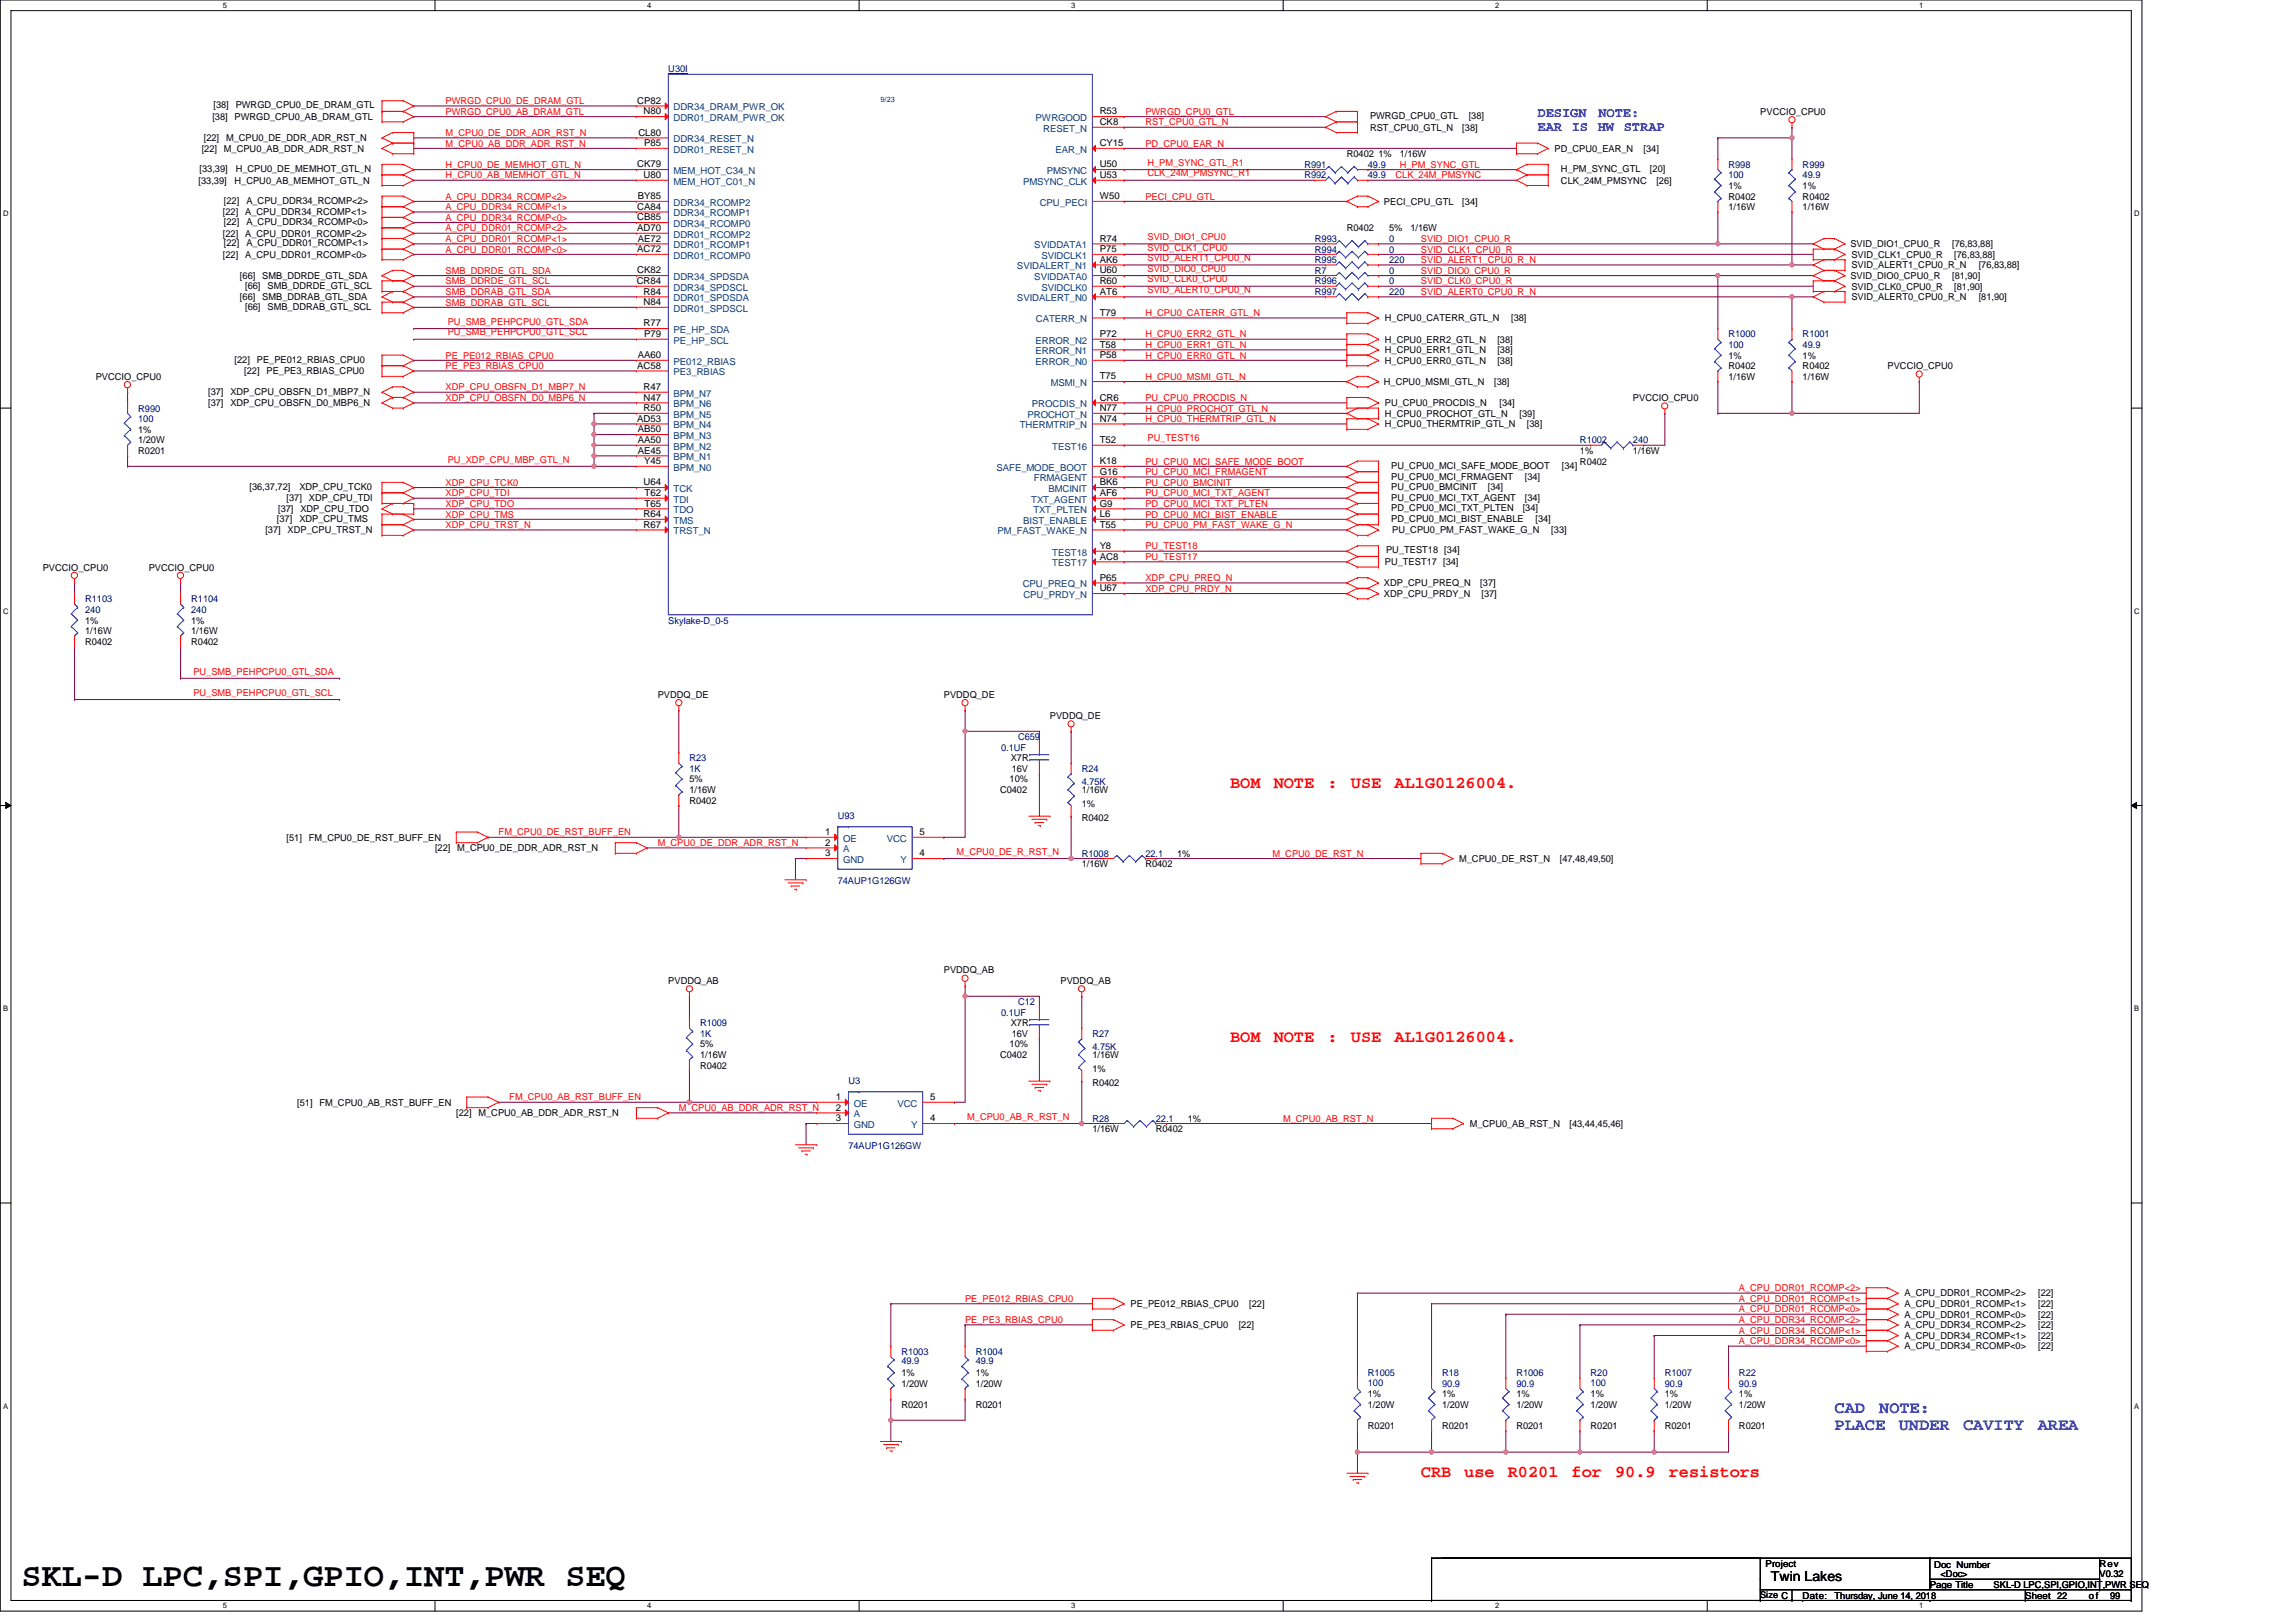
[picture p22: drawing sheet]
<svg xmlns="http://www.w3.org/2000/svg" width="297mm" height="210mm" viewBox="0 0 297 210" stroke-linecap="round" stroke-linejoin="round" font-family="sans-serif">
<defs><g id="words">
<text font-size="4.3" x="2.8" y="205.3">SKL-D LPC,SPI,GPIO,INT,PWR SEQ</text>
<g font-size="2.2" fill="#f00">
<text x="159.1" y="102">BOM</text>
<text x="164.8" y="102">NOTE</text>
<text x="171.7" y="102">:</text>
<text x="174.8" y="102">USE</text>
<text x="180.4" y="102">AL1G0126004.</text>
<text x="159.1" y="134.9">BOM</text>
<text x="164.8" y="134.9">NOTE</text>
<text x="171.7" y="134.9">:</text>
<text x="174.8" y="134.9">USE</text>
<text x="180.4" y="134.9">AL1G0126004.</text>
<text x="183.8" y="191.1">CRB</text>
<text x="189.4" y="191.1">use</text>
<text x="195.1" y="191.1">R0201</text>
<text x="203.3" y="191.1">for</text>
<text x="209" y="191.1">90.9</text>
<text x="215.9" y="191.1">resistors</text>
</g>
<g font-size="2.2" fill="#00f">
<text x="237.3" y="182.9">CAD</text>
<text x="237.3" y="185.1">PLACE</text>
<text x="243.1" y="182.9">NOTE:</text>
<text x="245.7" y="185.1">UNDER</text>
<text x="254" y="185.1">CAVITY</text>
<text x="263.6" y="185.1">AREA</text>
</g>
<g font-size="1.8" fill="#00f">
<text x="198.9" y="15.2">DESIGN</text>
<text x="198.9" y="17">EAR IS HW STRAP</text>
<text x="206.8" y="15.2">NOTE:</text>
</g>
<text font-size="1.8" x="229.1" y="204.6">Twin Lakes</text>
<g font-size="1.2" fill="#000080">
<text x="86.5" y="9.4">U30I</text>
<text x="168.8" y="23.1">R992</text>
<text x="168.8" y="21.7">R991</text>
<text x="177" y="23.1">49.9</text>
<text x="177" y="21.7">49.9</text>
<text x="223.6" y="21.7">R998</text>
<text x="223.6" y="23.1">100</text>
<text x="233.2" y="21.7">R999</text>
<text x="233.2" y="23.1">49.9</text>
<text x="170.1" y="32.7">R994</text>
<text x="170.1" y="34">R995</text>
<text x="170.1" y="31.3">R993</text>
<text x="170.1" y="35.4">R7</text>
<text x="179.7" y="32.7">0</text>
<text x="179.7" y="34">220</text>
<text x="179.7" y="31.3">0</text>
<text x="179.7" y="35.4">0</text>
<text x="170.1" y="38.2">R997</text>
<text x="170.1" y="36.8">R996</text>
<text x="179.7" y="38.2">220</text>
<text x="179.7" y="36.8">0</text>
<text x="223.6" y="43.6">R1000</text>
<text x="223.6" y="45">100</text>
<text x="233.2" y="43.6">R1001</text>
<text x="233.2" y="45">49.9</text>
<text x="17.9" y="53.3">R990</text>
<text x="17.9" y="54.6">100</text>
<text x="204.4" y="57.4">R1002</text>
<text x="211.3" y="57.4">240</text>
<text x="11" y="77.9">R1103</text>
<text x="24.7" y="77.9">R1104</text>
<text x="11" y="79.3">240</text>
<text x="24.7" y="79.3">240</text>
<text x="86.5" y="80.7">Skylake-D_0-5</text>
<text x="131.7" y="95.8">C659</text>
<text x="89.2" y="98.5">R23</text>
<text x="89.2" y="99.9">1K</text>
<text x="129.5" y="97.1">0.1UF</text>
<text x="140" y="99.9">R24</text>
<text x="140" y="101.5">4.75K</text>
<text x="108.4" y="106">U93</text>
<text x="140" y="110.9">R1008</text>
<text x="148.2" y="110.9">22.1</text>
<text x="108.4" y="114.4">74AUP1G126GW</text>
<text x="129.5" y="131.4">0.1UF</text>
<text x="131.7" y="130">C12</text>
<text x="90.6" y="132.8">R1009</text>
<text x="90.6" y="134.2">1K</text>
<text x="141.3" y="134.2">R27</text>
<text x="141.3" y="135.8">4.75K</text>
<text x="109.8" y="140.3">U3</text>
<text x="109.8" y="148.7">74AUP1G126GW</text>
<text x="141.3" y="145.1">R28</text>
<text x="149.5" y="145.1">22.1</text>
<text x="116.6" y="175.3">R1003</text>
<text x="116.6" y="176.6">49.9</text>
<text x="126.2" y="175.3">R1004</text>
<text x="126.2" y="176.6">49.9</text>
<text x="177" y="178.1">R1005</text>
<text x="177" y="179.3">100</text>
<text x="186.6" y="178.1">R18</text>
<text x="186.6" y="179.4">90.9</text>
<text x="196.2" y="178.1">R1006</text>
<text x="196.2" y="179.4">90.9</text>
<text x="205.8" y="178.1">R20</text>
<text x="205.8" y="179.3">100</text>
<text x="215.4" y="178.1">R1007</text>
<text x="215.4" y="179.4">90.9</text>
<text x="225" y="178.1">R22</text>
<text x="225" y="179.4">90.9</text>
</g>
<g font-size="1.2">
<text x="27.5" y="15.5">[38]</text>
<text x="27.6" y="14">[38]</text>
<text x="30.3" y="15.5">PWRGD_CPU0_AB_DRAM_GTL</text>
<text x="30.5" y="14">PWRGD_CPU0_DE_DRAM_GTL</text>
<text x="82.4" y="13.4">CP82</text>
<text x="82.6" y="17.5">CL80</text>
<text x="83.3" y="14.8">N80</text>
<text x="142.3" y="16.2">CK8</text>
<text x="142.3" y="14.8">R53</text>
<text x="177.2" y="16.9">RST_CPU0_GTL_N</text>
<text x="177.2" y="15.4">PWRGD_CPU0_GTL</text>
<text x="189.2" y="16.9">[38]</text>
<text x="190" y="15.4">[38]</text>
<text x="227.7" y="14.8">PVCCIO_CPU0</text>
<text x="25.7" y="23.7">[33,39]</text>
<text x="25.8" y="22.2">[33,39]</text>
<text x="26.1" y="19.6">[22]</text>
<text x="26.4" y="18.3">[22]</text>
<text x="29" y="19.6">M_CPU0_AB_DDR_ADR_RST_N</text>
<text x="29.2" y="18.3">M_CPU0_DE_DDR_ADR_RST_N</text>
<text x="30.3" y="23.7">H_CPU0_AB_MEMHOT_GTL_N</text>
<text x="30.5" y="22.2">H_CPU0_DE_MEMHOT_GTL_N</text>
<text x="82.4" y="21.7">CK79</text>
<text x="83.3" y="23">U80</text>
<text x="83.3" y="18.9">P85</text>
<text x="142.3" y="23">U53</text>
<text x="142.3" y="21.7">U50</text>
<text x="142.3" y="18.9">CY15</text>
<text x="174.2" y="20.3">R0402</text>
<text x="178.3" y="20.3">1%</text>
<text x="181.1" y="20.3">1/16W</text>
<text x="201.1" y="19.6">PD_CPU0_EAR_N</text>
<text x="201.9" y="23.7">CLK_24M_PMSYNC</text>
<text x="201.9" y="22.2">H_PM_SYNC_GTL</text>
<text x="212.6" y="19.6">[34]</text>
<text x="213.5" y="22.2">[20]</text>
<text x="214.3" y="23.7">[26]</text>
<text x="28.8" y="27.9">[22]</text>
<text x="29" y="29.1">[22]</text>
<text x="29" y="26.4">[22]</text>
<text x="31.7" y="27.9">A_CPU_DDR34_RCOMP&lt;1&gt;</text>
<text x="31.9" y="29.1">A_CPU_DDR34_RCOMP&lt;0&gt;</text>
<text x="31.9" y="26.4">A_CPU_DDR34_RCOMP&lt;2&gt;</text>
<text x="82.4" y="28.5">CB85</text>
<text x="82.4" y="27.1">CA84</text>
<text x="82.4" y="29.9">AD70</text>
<text x="82.5" y="25.8">BY85</text>
<text x="142.3" y="25.8">W50</text>
<text x="174.2" y="29.9">R0402</text>
<text x="179" y="26.5">PECI_CPU_GTL</text>
<text x="179.7" y="29.9">5%</text>
<text x="182.5" y="29.9">1/16W</text>
<text x="189.2" y="26.5">[34]</text>
<text x="223.6" y="27.2">1/16W</text>
<text x="223.6" y="24.4">1%</text>
<text x="223.6" y="25.8">R0402</text>
<text x="233.2" y="27.2">1/16W</text>
<text x="233.2" y="24.4">1%</text>
<text x="233.2" y="25.8">R0402</text>
<text x="28.8" y="33.4">[22]</text>
<text x="28.8" y="30.6">[22]</text>
<text x="29" y="31.9">[22]</text>
<text x="31.7" y="33.4">A_CPU_DDR01_RCOMP&lt;0&gt;</text>
<text x="31.7" y="30.6">A_CPU_DDR01_RCOMP&lt;2&gt;</text>
<text x="31.9" y="31.9">A_CPU_DDR01_RCOMP&lt;1&gt;</text>
<text x="82.4" y="35.4">CK82</text>
<text x="82.4" y="32.6">AC72</text>
<text x="82.5" y="31.3">AE72</text>
<text x="142.3" y="35.4">U60</text>
<text x="142.3" y="31.3">R74</text>
<text x="142.3" y="32.6">P75</text>
<text x="142.3" y="34">AK6</text>
<text x="239.4" y="32">SVID_DIO1_CPU0_R</text>
<text x="239.5" y="33.4">SVID_CLK1_CPU0_R</text>
<text x="239.5" y="34.7">SVID_ALERT1_CPU0_R_N</text>
<text x="252.6" y="32">[76,83,88]</text>
<text x="252.8" y="33.4">[76,83,88]</text>
<text x="256" y="34.7">[76,83,88]</text>
<text x="31" y="38.8">[66]</text>
<text x="31" y="36.1">[66]</text>
<text x="31.7" y="40.1">[66]</text>
<text x="31.7" y="37.3">[66]</text>
<text x="33.9" y="38.8">SMB_DDRAB_GTL_SDA</text>
<text x="33.9" y="36.1">SMB_DDRDE_GTL_SDA</text>
<text x="34.6" y="40.1">SMB_DDRAB_GTL_SCL</text>
<text x="34.6" y="37.3">SMB_DDRDE_GTL_SCL</text>
<text x="82.4" y="36.7">CR84</text>
<text x="83.3" y="38.1">R84</text>
<text x="83.3" y="39.5">N84</text>
<text x="142.3" y="36.7">R60</text>
<text x="142.3" y="38.1">AT6</text>
<text x="142.3" y="40.9">T79</text>
<text x="179.2" y="41.6">H_CPU0_CATERR_GTL_N</text>
<text x="195.5" y="41.6">[38]</text>
<text x="239.4" y="36.1">SVID_DIO0_CPU0_R</text>
<text x="239.5" y="37.5">SVID_CLK0_CPU0_R</text>
<text x="239.5" y="38.8">SVID_ALERT0_CPU0_R_N</text>
<text x="252.6" y="36.1">[81,90]</text>
<text x="252.8" y="37.5">[81,90]</text>
<text x="256" y="38.8">[81,90]</text>
<text x="30.3" y="46.9">[22]</text>
<text x="33.2" y="46.9">PE_PE012_RBIAS_CPU0</text>
<text x="82.4" y="47.7">AC58</text>
<text x="82.5" y="46.3">AA60</text>
<text x="83.3" y="42.2">R77</text>
<text x="83.3" y="43.6">P79</text>
<text x="142.3" y="46.3">P58</text>
<text x="142.3" y="45">T58</text>
<text x="142.3" y="43.6">P72</text>
<text x="179.2" y="47.1">H_CPU0_ERR0_GTL_N</text>
<text x="179.2" y="45.7">H_CPU0_ERR1_GTL_N</text>
<text x="179.2" y="44.3">H_CPU0_ERR2_GTL_N</text>
<text x="193.7" y="47.1">[38]</text>
<text x="193.7" y="45.7">[38]</text>
<text x="193.7" y="44.3">[38]</text>
<text x="223.6" y="46.4">1%</text>
<text x="223.6" y="47.8">R0402</text>
<text x="233.2" y="46.4">1%</text>
<text x="233.2" y="47.8">R0402</text>
<text x="244.2" y="47.8">PVCCIO_CPU0</text>
<text x="12.4" y="49.1">PVCCIO_CPU0</text>
<text x="26.9" y="52.6">[37]</text>
<text x="26.9" y="51.2">[37]</text>
<text x="29.8" y="52.6">XDP_CPU_OBSFN_D0_MBP6_N</text>
<text x="29.8" y="51.2">XDP_CPU_OBSFN_D1_MBP7_N</text>
<text x="31.6" y="48.5">[22]</text>
<text x="34.5" y="48.5">PE_PE3_RBIAS_CPU0</text>
<text x="83.3" y="53.2">R50</text>
<text x="83.3" y="51.8">N47</text>
<text x="83.3" y="50.5">R47</text>
<text x="142.3" y="53.2">N77</text>
<text x="142.3" y="51.8">CR6</text>
<text x="142.3" y="49.1">T75</text>
<text x="179" y="49.8">H_CPU0_MSMI_GTL_N</text>
<text x="179.2" y="53.9">H_CPU0_PROCHOT_GTL_N</text>
<text x="179.2" y="52.6">PU_CPU0_PROCDIS_N</text>
<text x="193.3" y="49.8">[38]</text>
<text x="194" y="52.6">[34]</text>
<text x="196.6" y="53.9">[39]</text>
<text x="211.3" y="51.9">PVCCIO_CPU0</text>
<text x="223.6" y="49.1">1/16W</text>
<text x="233.2" y="49.1">1/16W</text>
<text x="17.9" y="57.4">1/20W</text>
<text x="17.9" y="58.7">R0201</text>
<text x="17.9" y="56">1%</text>
<text x="82.4" y="54.6">AD53</text>
<text x="82.5" y="58.7">AE45</text>
<text x="82.5" y="57.3">AA50</text>
<text x="82.5" y="55.9">AB50</text>
<text x="142.3" y="54.6">N74</text>
<text x="142.3" y="57.3">T52</text>
<text x="179.2" y="55.3">H_CPU0_THERMTRIP_GTL_N</text>
<text x="197.5" y="55.3">[38]</text>
<text x="204.4" y="58.7">1%</text>
<text x="211.3" y="58.7">1/16W</text>
<text x="32.3" y="63.4">[36,37,72]</text>
<text x="37.1" y="64.9">[37]</text>
<text x="38.7" y="63.4">XDP_CPU_TCK0</text>
<text x="40" y="64.9">XDP_CPU_TDI</text>
<text x="83.3" y="62.8">U64</text>
<text x="83.4" y="60">Y45</text>
<text x="83.4" y="65.6">T65</text>
<text x="83.4" y="64.2">T62</text>
<text x="142.3" y="65.6">G9</text>
<text x="142.3" y="64.2">AF6</text>
<text x="142.3" y="60">K18</text>
<text x="142.3" y="61.4">G16</text>
<text x="142.3" y="62.8">BK6</text>
<text x="180" y="64.9">PU_CPU0_MCI_TXT_AGENT</text>
<text x="180" y="63.4">PU_CPU0_BMCINIT</text>
<text x="180" y="62.2">PU_CPU0_MCI_FRMAGENT</text>
<text x="180" y="60.7">PU_CPU0_MCI_SAFE_MODE_BOOT</text>
<text x="192.5" y="63.4">[34]</text>
<text x="197.3" y="64.9">[34]</text>
<text x="197.3" y="62.2">[34]</text>
<text x="202.1" y="60.7">[34]</text>
<text x="204.4" y="60.1">R0402</text>
<text x="34.3" y="69">[37]</text>
<text x="35.8" y="67.5">[37]</text>
<text x="36" y="66.3">[37]</text>
<text x="37.2" y="69">XDP_CPU_TRST_N</text>
<text x="38.7" y="67.5">XDP_CPU_TMS</text>
<text x="38.9" y="66.3">XDP_CPU_TDO</text>
<text x="83.3" y="68.3">R67</text>
<text x="83.3" y="66.9">R64</text>
<text x="142.3" y="68.3">T55</text>
<text x="142.3" y="66.9">L6</text>
<text x="142.3" y="71">Y8</text>
<text x="179.3" y="71.6">PU_TEST18 [34]</text>
<text x="180" y="67.5">PD_CPU0_MCI_BIST_ENABLE</text>
<text x="180" y="66.1">PD_CPU0_MCI_TXT_PLTEN</text>
<text x="180.1" y="69">PU_CPU0_PM_FAST_WAKE_G_N</text>
<text x="197" y="66.1">[34]</text>
<text x="198.6" y="67.5">[34]</text>
<text x="200.7" y="69">[33]</text>
<text x="5.5" y="73.8">PVCCIO_CPU0</text>
<text x="19.2" y="73.8">PVCCIO_CPU0</text>
<text x="142.3" y="75.1">P65</text>
<text x="142.3" y="76.5">U67</text>
<text x="142.3" y="72.4">AC8</text>
<text x="179" y="77.3">XDP_CPU_PRDY_N</text>
<text x="179" y="75.9">XDP_CPU_PREQ_N</text>
<text x="179.2" y="73.1">PU_TEST17 [34]</text>
<text x="191.5" y="75.9">[37]</text>
<text x="191.7" y="77.3">[37]</text>
<text x="11" y="82">1/16W</text>
<text x="11" y="83.4">R0402</text>
<text x="11" y="80.7">1%</text>
<text x="24.7" y="82">1/16W</text>
<text x="24.7" y="83.4">R0402</text>
<text x="24.7" y="80.7">1%</text>
<text x="85.1" y="90.3">PVDDQ_DE</text>
<text x="122.1" y="90.3">PVDDQ_DE</text>
<text x="135.8" y="93">PVDDQ_DE</text>
<text x="89.2" y="101.3">5%</text>
<text x="130.6" y="101.3">10%</text>
<text x="130.8" y="98.5">X7R</text>
<text x="130.9" y="99.9">16V</text>
<text x="89.2" y="102.6">1/16W</text>
<text x="89.2" y="104">R0402</text>
<text x="129.4" y="102.6">C0402</text>
<text x="140" y="102.6">1/16W</text>
<text x="140" y="104.4">1%</text>
<text x="140" y="106.2">R0402</text>
<text x="37.1" y="108.8">[51]</text>
<text x="40" y="108.8">FM_CPU0_DE_RST_BUFF_EN</text>
<text x="56.3" y="110.2">[22]</text>
<text x="59.2" y="110.2">M_CPU0_DE_DDR_ADR_RST_N</text>
<text x="106.8" y="109.4">2</text>
<text x="106.8" y="110.8">3</text>
<text x="106.8" y="108.1">1</text>
<text x="119" y="110.8">4</text>
<text x="119" y="108.1">5</text>
<text x="140" y="112.2">1/16W</text>
<text x="148.2" y="112.2">R0402</text>
<text x="152.3" y="110.9">1%</text>
<text x="188.8" y="111.5">M_CPU0_DE_RST_N</text>
<text x="201.8" y="111.5">[47,48,49,50]</text>
<text x="122.1" y="125.9">PVDDQ_AB</text>
<text x="86.5" y="127.3">PVDDQ_AB</text>
<text x="137.2" y="127.3">PVDDQ_AB</text>
<text x="90.6" y="136.9">1/16W</text>
<text x="90.6" y="135.6">5%</text>
<text x="129.4" y="136.9">C0402</text>
<text x="130.6" y="135.6">10%</text>
<text x="130.8" y="132.8">X7R</text>
<text x="130.9" y="134.2">16V</text>
<text x="141.3" y="136.9">1/16W</text>
<text x="38.5" y="143.1">[51]</text>
<text x="41.3" y="143.1">FM_CPU0_AB_RST_BUFF_EN</text>
<text x="90.6" y="138.3">R0402</text>
<text x="108.1" y="143.7">2</text>
<text x="108.1" y="142.3">1</text>
<text x="120.3" y="142.3">5</text>
<text x="141.3" y="138.7">1%</text>
<text x="141.3" y="140.5">R0402</text>
<text x="59" y="144.5">[22]</text>
<text x="61.9" y="144.5">M_CPU0_AB_DDR_ADR_RST_N</text>
<text x="108.1" y="145.1">3</text>
<text x="120.3" y="145.1">4</text>
<text x="141.3" y="146.5">1/16W</text>
<text x="149.5" y="146.5">R0402</text>
<text x="153.7" y="145.1">1%</text>
<text x="190.1" y="145.8">M_CPU0_AB_RST_N</text>
<text x="203" y="145.8">[43,44,45,46]</text>
<text x="246.4" y="167.8">A_CPU_DDR01_RCOMP&lt;2&gt;</text>
<text x="263.7" y="167.8">[22]</text>
<text x="146.3" y="169.1">PE_PE012_RBIAS_CPU0</text>
<text x="146.3" y="171.9">PE_PE3_RBIAS_CPU0</text>
<text x="160.2" y="171.9">[22]</text>
<text x="161.6" y="169.1">[22]</text>
<text x="246.4" y="169.1">A_CPU_DDR01_RCOMP&lt;1&gt;</text>
<text x="246.4" y="170.5">A_CPU_DDR01_RCOMP&lt;0&gt;</text>
<text x="246.4" y="171.9">A_CPU_DDR34_RCOMP&lt;2&gt;</text>
<text x="246.4" y="173.3">A_CPU_DDR34_RCOMP&lt;1&gt;</text>
<text x="263.7" y="169.1">[22]</text>
<text x="263.7" y="170.5">[22]</text>
<text x="263.7" y="171.9">[22]</text>
<text x="263.7" y="173.3">[22]</text>
<text x="116.6" y="179.4">1/20W</text>
<text x="116.6" y="178.1">1%</text>
<text x="126.2" y="179.4">1/20W</text>
<text x="126.2" y="178.1">1%</text>
<text x="246.4" y="174.6">A_CPU_DDR34_RCOMP&lt;0&gt;</text>
<text x="263.7" y="174.6">[22]</text>
<text x="116.6" y="182.2">R0201</text>
<text x="126.2" y="182.2">R0201</text>
<text x="177" y="182.2">1/20W</text>
<text x="177" y="180.8">1%</text>
<text x="177" y="184.9">R0201</text>
<text x="186.6" y="182.2">1/20W</text>
<text x="186.6" y="180.8">1%</text>
<text x="186.6" y="184.9">R0201</text>
<text x="196.2" y="182.2">1/20W</text>
<text x="196.2" y="180.8">1%</text>
<text x="196.2" y="184.9">R0201</text>
<text x="205.8" y="182.2">1/20W</text>
<text x="205.8" y="180.8">1%</text>
<text x="205.8" y="184.9">R0201</text>
<text x="215.4" y="182.2">1/20W</text>
<text x="215.4" y="180.8">1%</text>
<text x="215.4" y="184.9">R0201</text>
<text x="225" y="182.2">1/20W</text>
<text x="225" y="180.8">1%</text>
<text x="225" y="184.9">R0201</text>
<text x="228.4" y="202.8">Project</text>
<text x="250.2" y="202.9">Doc Number</text>
<text x="271.6" y="202.8">Rev</text>
<text x="227.7" y="206.8">Size C</text>
<text x="233.2" y="206.9">Date:</text>
<text x="237.3" y="206.9">Thursday, June 14, 2018</text>
<text x="249.7" y="205.5">Page Title</text>
<text x="251.1" y="204.1">&lt;Doc&gt;</text>
<text x="257.9" y="205.5">SKL-D LPC,SPI,GPIO,INT,PWR SEQ</text>
<text x="262" y="206.9">Sheet 22</text>
<text x="270.3" y="206.9">of</text>
<text x="271.6" y="204.1">V0.32</text>
<text x="273" y="206.9">99</text>
</g>
<g font-size="1.2" fill="#f00">
<text x="57.7" y="17.6">M_CPU0_DE_DDR_ADR_RST_N</text>
<text x="57.7" y="14.8">PWRGD_CPU0_AB_DRAM_GTL</text>
<text x="57.7" y="13.5">PWRGD_CPU0_DE_DRAM_GTL</text>
<text x="148.2" y="14.8">PWRGD_CPU0_GTL</text>
<text x="148.2" y="16.2">RST_CPU0_GTL_N</text>
<text x="57.7" y="23.1">H_CPU0_AB_MEMHOT_GTL_N</text>
<text x="57.7" y="21.7">H_CPU0_DE_MEMHOT_GTL_N</text>
<text x="57.7" y="19">M_CPU0_AB_DDR_ADR_RST_N</text>
<text x="148.2" y="19">PD_CPU0_EAR_N</text>
<text x="148.5" y="21.5">H_PM_SYNC_GTL_R1</text>
<text x="148.5" y="22.8">CLK_24M_PMSYNC_R1</text>
<text x="180.5" y="23.1">CLK_24M_PMSYNC</text>
<text x="181.1" y="21.7">H_PM_SYNC_GTL</text>
<text x="57.7" y="29.9">A_CPU_DDR01_RCOMP&lt;2&gt;</text>
<text x="57.7" y="28.6">A_CPU_DDR34_RCOMP&lt;0&gt;</text>
<text x="57.7" y="27.2">A_CPU_DDR34_RCOMP&lt;1&gt;</text>
<text x="57.7" y="25.8">A_CPU_DDR34_RCOMP&lt;2&gt;</text>
<text x="148.2" y="25.8">PECI_CPU_GTL</text>
<text x="57.7" y="35.4">SMB_DDRDE_GTL_SDA</text>
<text x="57.7" y="32.7">A_CPU_DDR01_RCOMP&lt;0&gt;</text>
<text x="57.7" y="31.3">A_CPU_DDR01_RCOMP&lt;1&gt;</text>
<text x="148.5" y="31.1">SVID_DIO1_CPU0</text>
<text x="148.5" y="32.4">SVID_CLK1_CPU0</text>
<text x="148.5" y="33.8">SVID_ALERT1_CPU0_N</text>
<text x="148.5" y="35.2">SVID_DIO0_CPU0</text>
<text x="183.8" y="31.3">SVID_DIO1_CPU0_R</text>
<text x="183.8" y="32.7">SVID_CLK1_CPU0_R</text>
<text x="183.8" y="34">SVID_ALERT1_CPU0_R_N</text>
<text x="183.8" y="35.4">SVID_DIO0_CPU0_R</text>
<text x="57.7" y="38.2">SMB_DDRAB_GTL_SDA</text>
<text x="57.7" y="39.5">SMB_DDRAB_GTL_SCL</text>
<text x="57.7" y="36.8">SMB_DDRDE_GTL_SCL</text>
<text x="148.2" y="40.9">H_CPU0_CATERR_GTL_N</text>
<text x="148.5" y="36.6">SVID_CLK0_CPU0</text>
<text x="148.5" y="37.9">SVID_ALERT0_CPU0_N</text>
<text x="183.8" y="36.8">SVID_CLK0_CPU0_R</text>
<text x="183.8" y="38.2">SVID_ALERT0_CPU0_R_N</text>
<text x="57.7" y="47.8">PE_PE3_RBIAS_CPU0</text>
<text x="57.7" y="46.4">PE_PE012_RBIAS_CPU0</text>
<text x="57.9" y="43.4">PU_SMB_PEHPCPU0_GTL_SCL</text>
<text x="57.9" y="42">PU_SMB_PEHPCPU0_GTL_SDA</text>
<text x="148.2" y="46.4">H_CPU0_ERR0_GTL_N</text>
<text x="148.2" y="45">H_CPU0_ERR1_GTL_N</text>
<text x="148.2" y="43.6">H_CPU0_ERR2_GTL_N</text>
<text x="57.7" y="51.9">XDP_CPU_OBSFN_D0_MBP6_N</text>
<text x="57.7" y="50.5">XDP_CPU_OBSFN_D1_MBP7_N</text>
<text x="148.2" y="53.3">H_CPU0_PROCHOT_GTL_N</text>
<text x="148.2" y="51.9">PU_CPU0_PROCDIS_N</text>
<text x="148.2" y="49.1">H_CPU0_MSMI_GTL_N</text>
<text x="57.9" y="59.9">PU_XDP_CPU_MBP_GTL_N</text>
<text x="148.2" y="54.6">H_CPU0_THERMTRIP_GTL_N</text>
<text x="148.5" y="57.1">PU_TEST16</text>
<text x="57.7" y="64.2">XDP_CPU_TDI</text>
<text x="57.7" y="62.8">XDP_CPU_TCK0</text>
<text x="57.7" y="65.6">XDP_CPU_TDO</text>
<text x="148.2" y="65.6">PD_CPU0_MCI_TXT_PLTEN</text>
<text x="148.2" y="64.2">PU_CPU0_MCI_TXT_AGENT</text>
<text x="148.2" y="62.8">PU_CPU0_BMCINIT</text>
<text x="148.2" y="61.5">PU_CPU0_MCI_FRMAGENT</text>
<text x="148.2" y="60.1">PU_CPU0_MCI_SAFE_MODE_BOOT</text>
<text x="57.7" y="68.3">XDP_CPU_TRST_N</text>
<text x="57.7" y="67">XDP_CPU_TMS</text>
<text x="148.2" y="71.1">PU_TEST18</text>
<text x="148.2" y="68.3">PU_CPU0_PM_FAST_WAKE_G_N</text>
<text x="148.2" y="67">PD_CPU0_MCI_BIST_ENABLE</text>
<text x="148.2" y="76.6">XDP_CPU_PRDY_N</text>
<text x="148.2" y="75.2">XDP_CPU_PREQ_N</text>
<text x="148.2" y="72.5">PU_TEST17</text>
<text x="25" y="87.3">PU_SMB_PEHPCPU0_GTL_SDA</text>
<text x="25" y="90">PU_SMB_PEHPCPU0_GTL_SCL</text>
<text x="64.5" y="108.1">FM_CPU0_DE_RST_BUFF_EN</text>
<text x="85.1" y="109.5">M_CPU0_DE_DDR_ADR_RST_N</text>
<text x="123.8" y="110.6">M_CPU0_DE_R_RST_N</text>
<text x="164.6" y="110.9">M_CPU0_DE_RST_N</text>
<text x="65.9" y="142.4">FM_CPU0_AB_RST_BUFF_EN</text>
<text x="87.8" y="143.8">M_CPU0_AB_DDR_ADR_RST_N</text>
<text x="125.1" y="144.9">M_CPU0_AB_R_RST_N</text>
<text x="166" y="145.1">M_CPU0_AB_RST_N</text>
<text x="225" y="167.1">A_CPU_DDR01_RCOMP&lt;2&gt;</text>
<text x="124.9" y="168.5">PE_PE012_RBIAS_CPU0</text>
<text x="124.9" y="171.2">PE_PE3_RBIAS_CPU0</text>
<text x="225" y="168.5">A_CPU_DDR01_RCOMP&lt;1&gt;</text>
<text x="225" y="169.8">A_CPU_DDR01_RCOMP&lt;0&gt;</text>
<text x="225" y="171.2">A_CPU_DDR34_RCOMP&lt;2&gt;</text>
<text x="225" y="172.6">A_CPU_DDR34_RCOMP&lt;1&gt;</text>
<text x="225" y="173.9">A_CPU_DDR34_RCOMP&lt;0&gt;</text>
</g>
<g font-size="1.2" fill="#004080">
<text x="87.1" y="14.3">DDR34_DRAM_PWR_OK</text>
<text x="87.1" y="15.7">DDR01_DRAM_PWR_OK</text>
<text x="134" y="15.7">PWRGOOD</text>
<text x="135" y="17">RESET_N</text>
<text x="87.1" y="22.5">MEM_HOT_C34_N</text>
<text x="87.1" y="23.9">MEM_HOT_C01_N</text>
<text x="87.1" y="18.4">DDR34_RESET_N</text>
<text x="87.1" y="19.8">DDR01_RESET_N</text>
<text x="132.4" y="23.9">PMSYNC_CLK</text>
<text x="135.4" y="22.5">PMSYNC</text>
<text x="136.5" y="19.8">EAR_N</text>
<text x="87.1" y="29.4">DDR34_RCOMP0</text>
<text x="87.1" y="28">DDR34_RCOMP1</text>
<text x="87.1" y="26.6">DDR34_RCOMP2</text>
<text x="134.5" y="26.6">CPU_PECI</text>
<text x="87.1" y="33.5">DDR01_RCOMP0</text>
<text x="87.1" y="32.1">DDR01_RCOMP1</text>
<text x="87.1" y="30.8">DDR01_RCOMP2</text>
<text x="131.6" y="34.9">SVIDALERT_N1</text>
<text x="133.8" y="32.1">SVIDDATA1</text>
<text x="134.7" y="33.5">SVIDCLK1</text>
<text x="87.1" y="36.2">DDR34_SPDSDA</text>
<text x="87.1" y="37.6">DDR34_SPDSCL</text>
<text x="87.1" y="39">DDR01_SPDSDA</text>
<text x="87.1" y="40.3">DDR01_SPDSCL</text>
<text x="131.6" y="39">SVIDALERT_N0</text>
<text x="133.8" y="36.2">SVIDDATA0</text>
<text x="134" y="41.7">CATERR_N</text>
<text x="134.7" y="37.6">SVIDCLK0</text>
<text x="87.1" y="43.1">PE_HP_SDA</text>
<text x="87.1" y="44.5">PE_HP_SCL</text>
<text x="87.1" y="47.2">PE012_RBIAS</text>
<text x="134" y="47.2">ERROR_N0</text>
<text x="134" y="45.8">ERROR_N1</text>
<text x="134" y="44.5">ERROR_N2</text>
<text x="87.1" y="48.6">PE3_RBIAS</text>
<text x="87.1" y="52.7">BPM_N6</text>
<text x="87.1" y="51.3">BPM_N7</text>
<text x="133.5" y="52.7">PROCDIS_N</text>
<text x="136" y="50">MSMI_N</text>
<text x="87.1" y="59.6">BPM_N1</text>
<text x="87.1" y="58.2">BPM_N2</text>
<text x="87.1" y="56.8">BPM_N3</text>
<text x="87.1" y="55.4">BPM_N4</text>
<text x="87.1" y="54.1">BPM_N5</text>
<text x="131.9" y="55.4">THERMTRIP_N</text>
<text x="132.9" y="54.1">PROCHOT_N</text>
<text x="136.1" y="58.2">TEST16</text>
<text x="87.1" y="65">TDI</text>
<text x="87.1" y="63.7">TCK</text>
<text x="87.1" y="60.9">BPM_N0</text>
<text x="128.9" y="60.9">SAFE_MODE_BOOT</text>
<text x="133.4" y="65">TXT_AGENT</text>
<text x="133.8" y="62.3">FRMAGENT</text>
<text x="135.7" y="63.7">BMCINIT</text>
<text x="87.1" y="69.2">TRST_N</text>
<text x="87.1" y="67.8">TMS</text>
<text x="87.1" y="66.4">TDO</text>
<text x="129.1" y="69.2">PM_FAST_WAKE_N</text>
<text x="132.4" y="67.8">BIST_ENABLE</text>
<text x="133.7" y="66.4">TXT_PLTEN</text>
<text x="136.1" y="71.9">TEST18</text>
<text x="132.3" y="76">CPU_PREQ_N</text>
<text x="132.4" y="77.4">CPU_PRDY_N</text>
<text x="136.1" y="73.3">TEST17</text>
<text x="109.1" y="110.3">A</text>
<text x="109.1" y="111.7">GND</text>
<text x="109.1" y="108.9">OE</text>
<text x="114.7" y="108.9">VCC</text>
<text x="116.5" y="111.7">Y</text>
<text x="110.4" y="143.2">OE</text>
<text x="116.1" y="143.2">VCC</text>
<text x="110.4" y="144.6">A</text>
<text x="110.4" y="146">GND</text>
<text x="117.9" y="146">Y</text>
</g>
<g font-size="1">
<text x="28.8" y="1">5</text>
<text x="83.7" y="1">4</text>
<text x="138.6" y="1">3</text>
<text x="193.4" y="1">2</text>
<text x="248.3" y="1">1</text>
<text x=".4" y="28">D</text>
<text x="276.1" y="28">D</text>
<text x=".4" y="79.4">C</text>
<text x="276.1" y="79.4">C</text>
<text x=".4" y="130.9">B</text>
<text x="276.1" y="130.9">B</text>
<text x=".4" y="182.3">A</text>
<text x="276.1" y="182.3">A</text>
<text x="28.8" y="208.2">5</text>
<text x="83.7" y="208.2">4</text>
<text x="138.6" y="208.2">3</text>
<text x="193.4" y="208.2">2</text>
<text x="248.3" y="208.2">1</text>
</g>
<text font-size="1" fill="#00f" x="113.9" y="13.2">9/23</text>
</g></defs>
<path d="M0 0h277.1v208.5h-277.1zM1.4 1.4h274.3v205.7h-274.3z" fill="none" stroke="#000" stroke-width=".13"/>
<g fill="#fff">
<path d="M28.8 .1h.6v1.1h-.6z"/>
<path d="M28.8 207.3h.6v1.1h-.6z"/>
</g>
<path d="M56.3 0v1.4M56.3 207.1v1.4" fill="none" stroke="#000" stroke-width=".13"/>
<g fill="#fff">
<path d="M83.7 .1h.6v1.1h-.6z"/>
<path d="M83.7 207.3h.6v1.1h-.6z"/>
</g>
<path d="M111.1 0v1.4M111.1 207.1v1.4" fill="none" stroke="#000" stroke-width=".13"/>
<g fill="#fff">
<path d="M138.6 .1h.5v1.1h-.5z"/>
<path d="M138.6 207.3h.5v1.1h-.5z"/>
</g>
<path d="M166 0v1.4M166 207.1v1.4" fill="none" stroke="#000" stroke-width=".13"/>
<g fill="#fff">
<path d="M193.4 .1h.6v1.1h-.6z"/>
<path d="M193.4 207.3h.6v1.1h-.6z"/>
</g>
<path d="M220.9 0v1.4M220.9 207.1v1.4" fill="none" stroke="#000" stroke-width=".13"/>
<g fill="#fff">
<path d="M248.3 .1h.6v1.1h-.6z"/>
<path d="M248.3 207.3h.6v1.1h-.6z"/>
<path d="M.4 27.1h.7v1.1h-.7z"/>
<path d="M276.1 27.1h.7v1.1h-.7z"/>
<path d="M.4 78.5h.7v1.1h-.7z"/>
<path d="M276.1 78.5h.7v1.1h-.7z"/>
</g>
<path d="M0 52.8h1.4M275.7 52.8h1.4" fill="none" stroke="#000" stroke-width=".13"/>
<g fill="#fff">
<path d="M.4 130h.7v1.1h-.7z"/>
<path d="M276.1 130h.6v1.1h-.6z"/>
</g>
<path d="M0 104.2h1.4M.7 103.8l.7 .4-.7 .4zM275.7 104.2l.7-.4v.8zM275.7 104.2h1.4" fill="none" stroke="#000" stroke-width=".13"/>
<path d="M.7 103.8l.7 .4-.7 .4zM275.7 104.2l.7-.4v.8z" fill="#000"/>
<g fill="#fff">
<path d="M.4 181.4h.7v1.1h-.7z"/>
<path d="M276.1 181.4h.6v1.1h-.6z"/>
</g>
<path d="M0 155.7h1.4M275.7 155.7h1.4" fill="none" stroke="#000" stroke-width=".13"/>
<path d="M16.5 50.8h.1M16.5 50.8v1.3M16.5 60.3h.1M16.5 60.3h60.4" fill="none" stroke="#800040" stroke-width=".13"/>
<circle cx="76.8" cy="60.3" r=".27" fill="#f0f"/>
<circle cx="76.8" cy="60.3" r=".27" fill="none" stroke="#f0f" stroke-width=".13"/>
<path d="M76.9 53.5h.1M76.9 53.5h5.4M76.9 53.5v1.4" fill="none" stroke="#800040" stroke-width=".13"/>
<circle cx="76.8" cy="54.9" r=".27" fill="#f0f"/>
<circle cx="76.8" cy="54.9" r=".27" fill="none" stroke="#f0f" stroke-width=".13"/>
<path d="M76.9 54.9h.1M76.9 54.9h5.4M76.9 54.9v1.3M76.9 60.3h.1M76.9 60.3h5.4" fill="none" stroke="#800040" stroke-width=".13"/>
<circle cx="76.8" cy="56.2" r=".27" fill="#f0f"/>
<circle cx="76.8" cy="56.2" r=".27" fill="none" stroke="#f0f" stroke-width=".13"/>
<path d="M76.9 56.2h.1M76.9 57.6h.1M76.9 56.2h5.4M76.9 56.2v2.8M76.9 57.6h5.4" fill="none" stroke="#800040" stroke-width=".13"/>
<circle cx="76.8" cy="59" r=".27" fill="#f0f"/>
<circle cx="76.8" cy="59" r=".27" fill="none" stroke="#f0f" stroke-width=".13"/>
<circle cx="76.8" cy="57.6" r=".27" fill="#f0f"/>
<circle cx="76.8" cy="57.6" r=".27" fill="none" stroke="#f0f" stroke-width=".13"/>
<g fill="none" stroke="#800040" stroke-width=".13">
<path d="M53.5 19.2h.1M53.5 17.8h.1M53.5 15.1h.1M53.5 13.7h.1M53.5 19.2h28.8M53.5 17.8h28.8M53.5 15.1h28.8M53.5 13.7h28.8M145.4 15.1h.1M145.4 16.5h.1M145.4 19.2h.1M145.4 19.2h50.8"/>
<path d="M145.4 15.1h26.1M145.4 16.5h26.1M53.5 38.4h.1M53.5 39.8h.1M53.5 35.7h.1M53.5 37h.1M53.5 32.9h.1M53.5 31.6h.1M53.5 30.2h.1M53.5 28.8h.1M53.5 27.4h.1M53.5 26.1h.1"/>
<path d="M53.5 23.3h.1M53.5 21.9h.1M53.5 38.4h28.8M53.5 39.8h28.8M53.5 35.7h28.8M53.5 37h28.8M53.5 32.9h28.8M53.5 31.6h28.8M53.5 30.2h28.8M53.5 28.8h28.8M53.5 27.4h28.8M53.5 26.1h28.8"/>
<path d="M53.5 23.3h28.8M53.5 21.9h28.8M145.4 26.1h.1M145.4 21.9h.1M145.4 23.3h.1M145.4 31.6h.1M145.4 32.9h.1M145.4 34.3h.1M145.4 35.7h.1M145.4 37h.1M145.4 38.4h.1M145.4 38.4h26.1"/>
<path d="M145.4 35.7h26.1M145.4 37h26.1M145.4 32.9h26.1M145.4 31.6h26.1M145.4 26.1h28.8M145.4 23.3h24.7M145.4 21.9h24.7M145.4 34.3h26.1M177 23.3h.1M177 21.9h.1M177 23.3h19.2M177 21.9h19.2"/>
<path d="M178.3 31.6h.1M178.3 31.6h43.9M16.5 59h.1M16.5 59v1.3M53.5 52.1h.1M53.5 50.8h.1M53.5 48h.1M53.5 46.6h.1M53.5 43.9h.1M53.5 42.5h.1M53.5 52.1h28.8M53.5 50.8h28.8"/>
<path d="M53.5 48h28.8M53.5 46.6h28.8M53.5 43.9h28.8M53.5 42.5h28.8M76.9 59h.1M76.9 59h5.4M76.9 59v1.3M145.4 53.5h.1M145.4 54.9h.1M145.4 52.1h.1M145.4 49.4h.1M145.4 46.6h.1"/>
<path d="M145.4 45.3h.1M145.4 43.9h.1M145.4 41.1h.1M145.4 52.1h28.8M145.4 46.6h28.8M145.4 43.9h28.8M145.4 53.5h28.8M145.4 54.9h28.8M145.4 49.4h28.8M145.4 45.3h28.8M145.4 41.1h28.8M53.5 64.5h.1"/>
<path d="M53.5 63.1h.1M53.5 68.6h.1M53.5 67.2h.1M53.5 65.8h.1M53.5 64.5h28.8M53.5 63.1h28.8M53.5 68.6h28.8M53.5 67.2h28.8M53.5 65.8h28.8M145.4 76.8h.1M145.4 75.4h.1M145.4 71.3h.1"/>
<path d="M145.4 72.7h.1M145.4 68.6h.1M145.4 67.2h.1M145.4 65.8h.1M145.4 64.5h.1M145.4 63.1h.1M145.4 61.7h.1M145.4 60.3h.1M145.4 64.5h28.8M145.4 63.1h28.8M145.4 68.6h28.8M145.4 67.2h28.8"/>
<path d="M145.4 65.8h28.8M145.4 76.8h28.8M145.4 75.4h28.8M145.4 71.3h28.8M145.4 72.7h28.8M145.4 61.7h28.8M145.4 60.3h28.8"/>
</g>
<circle cx="222.2" cy="31.5" r=".27" fill="#f0f"/>
<circle cx="222.2" cy="31.5" r=".27" fill="none" stroke="#f0f" stroke-width=".13"/>
<path d="M178.3 32.9h.1M178.3 34.3h.1M178.3 32.9h56.3M178.3 34.3h53.5" fill="none" stroke="#800040" stroke-width=".13"/>
<circle cx="231.8" cy="34.3" r=".27" fill="#f0f"/>
<circle cx="231.8" cy="34.3" r=".27" fill="none" stroke="#f0f" stroke-width=".13"/>
<path d="M178.3 35.7h.1M178.3 35.7h43.9" fill="none" stroke="#800040" stroke-width=".13"/>
<circle cx="222.2" cy="35.7" r=".27" fill="#f0f"/>
<circle cx="222.2" cy="35.7" r=".27" fill="none" stroke="#f0f" stroke-width=".13"/>
<path d="M178.3 37h.1M178.3 38.4h.1M178.3 37h56.3M178.3 38.4h53.5" fill="none" stroke="#800040" stroke-width=".13"/>
<circle cx="231.8" cy="38.4" r=".27" fill="#f0f"/>
<circle cx="231.8" cy="38.4" r=".27" fill="none" stroke="#f0f" stroke-width=".13"/>
<path d="M222.2 17.8h.1M222.2 17.8v2.8M231.8 16.5h.1M231.8 16.5v1.3h-9.6M222.2 27.4h.1M222.2 31.6h.1M222.2 27.4v4.2M222.2 31.6h12.4M231.8 27.4h.1M231.8 34.3h.1M231.8 27.4v6.9M231.8 34.3h2.8" fill="none" stroke="#800040" stroke-width=".13"/>
<circle cx="231.8" cy="17.8" r=".27" fill="#f0f"/>
<circle cx="231.8" cy="17.8" r=".27" fill="none" stroke="#f0f" stroke-width=".13"/>
<g fill="none" stroke="#800040" stroke-width=".13">
<path d="M231.8 17.8h.1M231.8 17.8v2.8M222.2 35.7h.1M222.2 35.7v6.8M222.2 35.7h12.4M231.8 38.4h.1M231.8 38.4v4.1M231.8 38.4h2.8M222.2 49.4h.1M222.2 53.5h.1M222.2 49.4v4.1M231.8 49.4h.1"/>
<path d="M231.8 49.4v4.1h-9.6M248.3 49.4h.1M248.3 49.4v4.1"/>
</g>
<circle cx="231.8" cy="53.5" r=".27" fill="#f0f"/>
<circle cx="231.8" cy="53.5" r=".27" fill="none" stroke="#f0f" stroke-width=".13"/>
<g fill="none" stroke="#800040" stroke-width=".13">
<path d="M145.4 57.6h.1M145.4 57.6h60.4M212.6 57.6h.1M215.4 53.5h.1M215.4 53.5v4.1h-2.8M231.8 53.5h.1M231.8 53.5h16.5M115.2 168.7h.1M115.2 168.7h26.1M115.2 168.7v5.5M124.9 171.4h.1M124.9 171.4h16.4"/>
<path d="M124.9 171.4v2.8M115.2 181.1h.1M115.2 181.1v2.7"/>
</g>
<circle cx="115.2" cy="183.8" r=".27" fill="#f0f"/>
<circle cx="115.2" cy="183.8" r=".27" fill="none" stroke="#f0f" stroke-width=".13"/>
<g fill="none" stroke="#800040" stroke-width=".13">
<path d="M175.6 167.3h.1M175.6 167.3h65.8M175.6 167.3v11M185.2 168.7h.1M185.2 168.7h56.2M185.2 168.7v9.6M194.8 170.1h.1M194.8 170.1h46.6M194.8 170.1v8.2M204.4 171.4h.1M204.4 171.4h37M204.4 171.4v6.9"/>
<path d="M214 172.8h.1M214 172.8h27.4M214 172.8v5.5M223.6 174.2h.1M223.6 174.2h17.8M223.6 174.2v4.1M115.2 183.8h.1M115.2 183.8v2.7M124.9 181.1h.1M124.9 181.1v2.7h-9.7M175.6 185.2h.1M175.6 185.2v2.7"/>
</g>
<circle cx="175.6" cy="187.9" r=".27" fill="#f0f"/>
<circle cx="175.6" cy="187.9" r=".27" fill="none" stroke="#f0f" stroke-width=".13"/>
<path d="M175.6 187.9h.1M175.6 187.9v2.7M185.2 185.2h.1M185.2 187.9h.1M185.2 185.2v2.7M194.8 185.2h.1M194.8 185.2v2.7h-19.2" fill="none" stroke="#800040" stroke-width=".13"/>
<circle cx="194.8" cy="187.9" r=".27" fill="#f0f"/>
<circle cx="194.8" cy="187.9" r=".27" fill="none" stroke="#f0f" stroke-width=".13"/>
<circle cx="185.2" cy="187.9" r=".27" fill="#f0f"/>
<circle cx="185.2" cy="187.9" r=".27" fill="none" stroke="#f0f" stroke-width=".13"/>
<path d="M194.8 187.9h.1M204.4 185.2h.1M204.4 187.9h.1M204.4 185.2v2.7M214 185.2h.1M214 185.2v2.7h-19.2" fill="none" stroke="#800040" stroke-width=".13"/>
<circle cx="214" cy="187.9" r=".27" fill="#f0f"/>
<circle cx="214" cy="187.9" r=".27" fill="none" stroke="#f0f" stroke-width=".13"/>
<circle cx="204.4" cy="187.9" r=".27" fill="#f0f"/>
<circle cx="204.4" cy="187.9" r=".27" fill="none" stroke="#f0f" stroke-width=".13"/>
<path d="M63.1 108.4h.1M83.7 109.7h.1M83.7 109.7h20.6M87.8 104.2h.1M87.8 104.2v4.2h-24.7M214 187.9h.1M223.6 185.2h.1M223.6 185.2v2.7h-9.6" fill="none" stroke="#800040" stroke-width=".13"/>
<circle cx="87.8" cy="108.3" r=".27" fill="#f0f"/>
<circle cx="87.8" cy="108.3" r=".27" fill="none" stroke="#f0f" stroke-width=".13"/>
<g fill="none" stroke="#800040" stroke-width=".13">
<path d="M87.8 91.9h.1M87.8 91.9v5.5M87.8 108.4h.1M87.8 108.4h16.5M102.9 111.1h.1M102.9 111.1v2.8M122.1 111.1h.1M122.1 111.1h16.5M149.5 111.1h.1M149.5 111.1h34.3M64.5 142.6h.1M64.5 142.6h24.7"/>
<path d="M86.5 144h.1M86.5 144h19.2"/>
</g>
<circle cx="89.2" cy="142.6" r=".27" fill="#f0f"/>
<circle cx="89.2" cy="142.6" r=".27" fill="none" stroke="#f0f" stroke-width=".13"/>
<g fill="none" stroke="#800040" stroke-width=".13">
<path d="M9.6 75.4h.1M9.6 75.4v1.4M23.4 75.4h.1M23.4 75.4v1.4M9.6 90.5h.1M9.6 83.7v6.8M9.6 90.5h34.3M23.4 87.8h.1M23.4 83.7v4.1M23.4 87.8h20.5M43.9 90.5h.1M43.9 87.8h.1"/>
<path d="M138.6 94.6h.1M138.6 94.6v4.2M138.6 105.6h.1M138.6 111.1h.1M138.6 105.6v5.5M138.6 111.1h4.1M89.2 128.9h.1M89.2 138.5h.1M89.2 128.9v2.8M89.2 138.5v4.1M89.2 142.6h.1M89.2 142.6h16.5"/>
<path d="M104.3 145.4h.1M104.3 145.4v2.7M150.9 145.4h.1M150.9 145.4h34.3"/>
</g>
<circle cx="138.6" cy="111.1" r=".27" fill="#f0f"/>
<circle cx="138.6" cy="111.1" r=".27" fill="none" stroke="#f0f" stroke-width=".13"/>
<path d="M123.5 145.4h.1M123.5 145.4h16.5" fill="none" stroke="#800040" stroke-width=".13"/>
<circle cx="139.9" cy="145.4" r=".27" fill="#f0f"/>
<circle cx="139.9" cy="145.4" r=".27" fill="none" stroke="#f0f" stroke-width=".13"/>
<g fill="none" stroke="#800040" stroke-width=".13">
<path d="M124.9 128.9h.1M124.9 128.9h9.6M124.9 128.9v13.7M134.5 128.9h.1M134.5 134.4h.1M134.5 128.9v1.4M134.5 134.4v5.5M140 139.9h.1M140 128.9h.1M140 128.9v4.2M140 139.9v5.5M140 145.4h.1"/>
<path d="M140 145.4h4.1"/>
</g>
<circle cx="124.8" cy="128.9" r=".27" fill="#f0f"/>
<circle cx="124.8" cy="128.9" r=".27" fill="none" stroke="#f0f" stroke-width=".13"/>
<path d="M124.9 94.6h.1M124.9 94.6v13.8M124.9 94.6h9.6M134.5 94.6h.1M134.5 94.6v1.4M134.5 100.1h.1M134.5 100.1v5.5M124.9 127.6h.1M124.9 127.6v1.3" fill="none" stroke="#800040" stroke-width=".13"/>
<circle cx="124.8" cy="94.6" r=".27" fill="#f0f"/>
<circle cx="124.8" cy="94.6" r=".27" fill="none" stroke="#f0f" stroke-width=".13"/>
<path d="M124.9 91.9h.1M124.9 91.9v2.7M102.9 111.1h.1M102.9 111.1h1.4M122.1 108.4h.1M122.1 108.4h2.8M104.3 145.4h.1M104.3 145.4h1.4M123.5 142.6h.1M123.5 142.6h1.4" fill="none" stroke="#800040" stroke-width=".13"/>
<g fill="none" stroke="#f00" stroke-width=".13">
<path d="M49.4 17.8h.1M49.4 19.2h.1M49.4 15.8h.1M49.4 14.4h.1M49.4 13h.1M49.4 17.8l1.4 .7M49.4 19.2l1.4 .7M49.4 13v2.8M49.4 14.4h2.8M49.4 15.8h2.8M49.4 13h2.8M50.8 17.1h.1"/>
<path d="M50.8 18.5h.1M50.8 19.9h.1M50.8 17.1l-1.4 .7M50.8 17.1h2.7M50.8 18.5h2.7M50.8 18.5l-1.4 .7M50.8 19.9h2.7M52.2 14.4h.1M52.2 15.8h.1M52.2 13h.1M52.2 14.4l1.3 .7M52.2 13l1.3 .7"/>
<path d="M53.5 17.1h.1M53.5 18.5h.1M53.5 19.9h.1M53.5 15.1h.1M53.5 13.7h.1M53.5 17.1v2.8M53.5 15.1l-1.3 .7M53.5 13.7l-1.3 .7M171.5 16.5h.1M171.5 15.1h.1M171.5 16.5l1.4 .6M171.5 15.1l1.4 .7"/>
<path d="M172.9 15.8h.1M172.9 17.1h.1M172.9 14.4h.1M172.9 17.1h2.7M172.9 14.4h2.7M172.9 15.8h2.7M172.9 15.8l-1.4 .7M172.9 14.4l-1.4 .7M175.6 17.1h.1M175.6 15.8h.1M175.6 14.4h.1M175.6 14.4v2.7"/>
<path d="M196.2 18.5h.1M196.2 19.9h.1M196.2 18.5h2.7M196.2 19.9h2.7M196.2 18.5v1.4M198.9 18.5h.1M198.9 19.9h.1M198.9 18.5l1.4 .7M200.3 19.2h.1M200.3 19.2l-1.4 .7M231.8 16.5h.1M231.8 15.9v.6"/>
<path d="M49.4 39.1h.1M49.4 38.4h.1M49.4 37.7h.1M49.4 36.3h.1M49.4 35.7h.1M49.4 33.6h.1M49.4 32.2h.1M49.4 30.9h.1M49.4 29.5h.1M49.4 28.1h.1M49.4 26.8h.1M49.4 25.4h.1"/>
<path d="M49.4 24h.1M49.4 22.6h.1M49.4 21.3h.1M49.4 21.3v2.7M49.4 25.4v8.2M49.4 36.3v1.4M49.4 39.1v1.4M49.4 39.1h2.8M49.4 38.4l1.4 .7M49.4 37.7h2.8M49.4 36.3h2.8M49.4 35.7l1.4 .6"/>
<path d="M49.4 32.2h2.8M49.4 33.6h2.8M49.4 30.9h2.8M49.4 29.5h2.8M49.4 28.1h2.8M49.4 26.8h2.8M49.4 25.4h2.8M49.4 22.6h2.8M49.4 24h2.8M49.4 21.3h2.8M50.8 39.1h.1M50.8 37.7h.1"/>
<path d="M50.8 36.3h.1M50.8 35h.1M50.8 37.7l-1.4 .7M50.8 35h1.4M50.8 35l-1.4 .7M52.2 39.1h.1M52.2 37.7h.1M52.2 36.3h.1M52.2 35h.1M52.2 32.2h.1M52.2 33.6h.1M52.2 30.9h.1"/>
<path d="M52.2 29.5h.1M52.2 28.1h.1M52.2 26.8h.1M52.2 25.4h.1M52.2 22.6h.1M52.2 24h.1M52.2 21.3h.1M52.2 39.1l1.3 .7M52.2 37.7l1.3 .7M52.2 36.3l1.3 .7M52.2 35l1.3 .7M52.2 32.2l1.3 .7"/>
<path d="M52.2 30.9l1.3 .7M52.2 29.5l1.3 .7M52.2 28.1l1.3 .7M52.2 26.8l1.3 .6M52.2 25.4l1.3 .7M52.2 22.6l1.3 .7M52.2 21.3l1.3 .6M53.5 39.8h.1M53.5 38.4h.1M53.5 37h.1M53.5 35.7h.1M53.5 32.9h.1"/>
<path d="M53.5 31.6h.1M53.5 30.2h.1M53.5 28.8h.1M53.5 27.4h.1M53.5 26.1h.1M53.5 23.3h.1M53.5 21.9h.1M53.5 39.8l-1.3 .7M53.5 38.4l-1.3 .7M53.5 37l-1.3 .7M53.5 35.7l-1.3 .6M53.5 32.9l-1.3 .7"/>
<path d="M53.5 31.6l-1.3 .6M53.5 30.2l-1.3 .7M53.5 28.8l-1.3 .7M53.5 27.4l-1.3 .7M53.5 26.1l-1.3 .7M53.5 23.3l-1.3 .7M53.5 21.9l-1.3 .7M170.1 23.3h.1M170.1 23.3h1.4M171.5 32.9h.1M171.5 34.3h.1M171.5 31.6h.1"/>
<path d="M171.5 38.4h.1M171.5 32.9h1.4M171.5 34.3h1.4M171.5 31.6h1.4M171.5 38.4h1.4M174.2 26.1h.1M174.2 26.1l1.4 .7M175.6 26.8h.1M175.6 25.4h.1M175.6 26.8h1.4M175.6 25.4h1.4M175.6 25.4l-1.4 .7"/>
<path d="M175.6 23.3h1.4M177 26.8h.1M177 25.4h.1M177 23.3h.1M177 25.4l1.3 .7M177 32.9h1.3M177 34.3h1.3M177 31.6h1.3M177 38.4h1.3M178.3 26.1h.1M178.3 32.9h.1M178.3 34.3h.1"/>
<path d="M178.3 31.6h.1M178.3 38.4h.1M178.3 26.1l-1.3 .7M196.2 23.3h.1M196.2 21.9h.1M196.2 23.3l1.3 .7M196.2 21.9l1.3 .7M197.5 22.6h.1M197.5 24h.1M197.5 21.3h.1M197.5 22.6h2.8M197.5 24h2.8"/>
<path d="M197.5 21.3h2.8M197.5 22.6l-1.3 .7M197.5 21.3l-1.3 .6M200.3 24h.1M200.3 22.6h.1M200.3 21.3h.1M200.3 21.3v2.7M234.6 31.6h.1M234.6 32.2h.1M234.6 33.6h.1M234.6 34.3h.1M234.6 35.7h.1"/>
<path d="M234.6 36.3h.1M234.6 37.7h.1M234.6 38.4h.1M234.6 37.7h4.1M234.6 36.3h2.7M234.6 32.2h2.7M234.6 33.6h4.1M234.6 31.6l1.4 .6M234.6 32.2v1.4M234.6 36.3v1.4M234.6 34.3l1.4 .7M234.6 35.7l1.4 .6"/>
<path d="M234.6 38.4l1.4 .7M236 32.2h.1M236 30.9h.1M236 33.6h.1M236 35h.1M236 36.3h.1M236 37.7h.1M236 39.1h.1M236 39.1h2.7M236 35h2.7M236 30.9h1.3M236 30.9l-1.4 .7"/>
<path d="M236 33.6l-1.4 .7M236 35l-1.4 .7M236 37.7l-1.4 .7M237.3 32.2h.1M237.3 30.9h.1M237.3 33.6h.1M237.3 36.3h.1M237.3 35h.1M237.3 37.7h.1M237.3 30.9l1.4 .7M237.3 32.2l1.4 .7M237.3 35l1.4 .7"/>
<path d="M237.3 36.3l1.4 .7M238.7 31.6h.1M238.7 32.9h.1M238.7 35h.1M238.7 33.6h.1M238.7 35.7h.1M238.7 37h.1M238.7 39.1h.1M238.7 37.7h.1M238.7 31.6l-1.4 .6M238.7 32.9l-1.4 .7M238.7 33.6v1.4"/>
<path d="M238.7 37.7v1.4M238.7 35.7l-1.4 .6M238.7 37l-1.4 .7M16.5 50.8h.1M16.5 50.2v.6M49.4 52.1h.1M49.4 50.8h.1M49.4 48.7h.1M49.4 47.3h.1M49.4 46h.1M49.4 40.5h.1M49.4 52.1l1.4 .7"/>
<path d="M49.4 50.8l1.4 .6M49.4 47.3h2.8M49.4 48.7h2.8M49.4 46v2.7M49.4 46h2.8M49.4 40.5h2.8M50.8 52.8h.1M50.8 51.4h.1M50.8 50.1h.1M50.8 52.8h1.4M50.8 51.4h1.4M50.8 51.4l-1.4 .7"/>
<path d="M50.8 50.1h1.4M50.8 50.1l-1.4 .7M52.2 52.8h.1M52.2 51.4h.1M52.2 50.1h.1M52.2 47.3h.1M52.2 48.7h.1M52.2 46h.1M52.2 40.5h.1M52.2 51.4l1.3 .7M52.2 50.1l1.3 .7M52.2 47.3l1.3 .7"/>
<path d="M52.2 46l1.3 .6M53.5 52.1h.1M53.5 50.8h.1M53.5 48h.1M53.5 46.6h.1M53.5 52.1l-1.3 .7M53.5 50.8l-1.3 .6M53.5 48l-1.3 .7M53.5 46.6l-1.3 .7M174.2 53.5h.1M174.2 54.2h.1M174.2 55.6h.1"/>
<path d="M174.2 51.4h.1M174.2 52.8h.1M174.2 49.4h.1M174.2 46h.1M174.2 47.3h.1M174.2 44.6h.1M174.2 43.2h.1M174.2 40.5h.1M174.2 41.8h.1M174.2 52.8h4.1M174.2 51.4h2.8M174.2 47.3h2.8"/>
<path d="M174.2 46h2.8M174.2 40.5h2.8M174.2 53.5l1.4 .7M174.2 54.2h4.1M174.2 40.5v1.3M174.2 43.2v4.1M174.2 51.4v1.4M174.2 54.2v1.4M174.2 55.6h2.8M174.2 49.4l1.4 .7M174.2 44.6h2.8M174.2 43.2h2.8"/>
<path d="M174.2 41.8h2.8M175.6 59.7h.1M175.6 52.8h.1M175.6 54.2h.1M175.6 50.1h.1M175.6 48.7h.1M175.6 50.1h1.4M175.6 48.7h1.4M175.6 59.7h2.7M175.6 59.7l-1.4 .6M175.6 52.8l-1.4 .7M175.6 48.7l-1.4 .7"/>
<path d="M177 54.2h.1M177 55.6h.1M177 51.4h.1M177 52.8h.1M177 50.1h.1M177 48.7h.1M177 46h.1M177 47.3h.1M177 44.6h.1M177 43.2h.1M177 40.5h.1M177 41.8h.1"/>
<path d="M177 54.2l1.3 .7M177 51.4l1.3 .7M177 48.7l1.3 .7M177 46l1.3 .6M177 44.6l1.3 .7M177 43.2l1.3 .7M177 40.5l1.3 .6M178.3 59.7h.1M178.3 54.2h.1M178.3 52.8h.1M178.3 54.9h.1M178.3 52.1h.1"/>
<path d="M178.3 49.4h.1M178.3 46.6h.1M178.3 45.3h.1M178.3 43.9h.1M178.3 41.1h.1M178.3 52.8v1.4M178.3 59.7v8.2M178.3 54.9l-1.3 .7M178.3 52.1l-1.3 .7M178.3 49.4l-1.3 .7M178.3 46.6l-1.3 .7M178.3 45.3l-1.3 .7"/>
<path d="M178.3 43.9l-1.3 .7M178.3 41.1l-1.3 .7M215.4 53.5h.1M215.4 52.9v.6M231.8 49.4h.1M231.8 42.5h.1M231.8 42.5v1.4M231.8 48v1.4M248.3 49.4h.1M248.3 48.8v.6M9.6 75.4h.1M9.6 74.9v.5"/>
<path d="M23.4 75.4h.1M23.4 74.9v.5M49.4 65.2h.1M49.4 63.8h.1M49.4 62.4h.1M49.4 67.9h.1M49.4 66.5h.1M49.4 69.3h.1M49.4 65.8h.1M49.4 62.4v2.8M49.4 66.5v2.8M49.4 63.8h2.8"/>
<path d="M49.4 65.2h4.1M49.4 62.4h2.8M49.4 66.5h4.1M49.4 67.9h2.8M49.4 69.3h2.8M49.4 65.8l1.4 .7M50.8 65.2h.1M50.8 66.5h.1M50.8 65.2l-1.4 .6M52.2 63.8h.1M52.2 65.2h.1M52.2 62.4h.1"/>
<path d="M52.2 66.5h.1M52.2 67.9h.1M52.2 69.3h.1M52.2 63.8l1.3 .7M52.2 62.4l1.3 .7M52.2 66.5l1.3 .7M52.2 67.9l1.3 .7M53.5 64.5h.1M53.5 63.1h.1M53.5 67.2h.1M53.5 68.6h.1M53.5 65.2h.1"/>
<path d="M53.5 66.5h.1M53.5 65.2v1.3M53.5 64.5l-1.3 .7M53.5 63.1l-1.3 .7M53.5 67.2l-1.3 .7M53.5 68.6l-1.3 .7M174.2 76.8h.1M174.2 75.4h.1M174.2 72.7h.1M174.2 71.3h.1M174.2 68.6h.1M174.2 67.2h.1"/>
<path d="M174.2 65.8h.1M174.2 64.5h.1M174.2 63.1h.1M174.2 61.7h.1M174.2 60.3h.1M174.2 76.8l1.4 .7M174.2 75.4l1.4 .7M174.2 72.7l1.4 .7M174.2 71.3l1.4 .7M174.2 68.6l1.4 .7M174.2 67.2l1.4 .7M174.2 65.8l1.4 .7"/>
<path d="M174.2 64.5l1.4 .7M174.2 63.1l1.4 .7M174.2 61.7l1.4 .7M174.2 60.3l1.4 .7M175.6 77.5h.1M175.6 76.1h.1M175.6 74.8h.1M175.6 72h.1M175.6 73.4h.1M175.6 70.6h.1M175.6 69.3h.1M175.6 67.9h.1"/>
<path d="M175.6 66.5h.1M175.6 65.2h.1M175.6 63.8h.1M175.6 62.4h.1M175.6 61h.1M175.6 63.8h2.7M175.6 65.2h2.7M175.6 62.4h2.7M175.6 66.5h2.7M175.6 67.9h2.7M175.6 69.3h1.4M175.6 77.5h1.4"/>
<path d="M175.6 76.1l-1.4 .7M175.6 76.1h1.4M175.6 74.8l-1.4 .6M175.6 74.8h1.4M175.6 72h2.7M175.6 72l-1.4 .7M175.6 73.4h2.7M175.6 70.6h2.7M175.6 70.6l-1.4 .7M175.6 67.9l-1.4 .7M175.6 66.5l-1.4 .7M175.6 65.2l-1.4 .6"/>
<path d="M175.6 63.8l-1.4 .7M175.6 62.4l-1.4 .7M175.6 61h2.7M175.6 61l-1.4 .7M177 77.5h.1M177 76.1h.1M177 74.8h.1M177 69.3h.1M177 67.9h.1M177 76.1l1.3 .7M177 74.8l1.3 .6M177 67.9l1.3 .7"/>
<path d="M178.3 76.8h.1M178.3 75.4h.1M178.3 73.4h.1M178.3 72h.1M178.3 70.6h.1M178.3 68.6h.1M178.3 67.9h.1M178.3 66.5h.1M178.3 65.2h.1M178.3 63.8h.1M178.3 62.4h.1M178.3 61h.1"/>
<path d="M178.3 76.8l-1.3 .7M178.3 75.4l-1.3 .7M178.3 70.6v2.8M178.3 68.6l-1.3 .7M87.8 91.9h.1M87.8 97.4h.1M87.8 91.4v.5M87.8 97.4v1.4M124.9 91.9h.1M124.9 91.4v.5M134.5 96h.1M134.5 96v1.4"/>
<path d="M134.5 98.8v1.3M138.6 94.6h.1M138.6 98.8h.1M138.6 94.1v.5M138.6 98.8v1.3M59 109.1h.1M59 107.7h.1M59 109.1h2.8M59 107.7h2.8M59 107.7v1.4M61.8 107.7h.1M61.8 109.1h.1"/>
<path d="M61.8 107.7l1.3 .7M63.1 108.4h.1M63.1 108.4l-1.3 .7M79.6 110.4h.1M79.6 109.1h.1M79.6 109.1h2.7M79.6 110.4h2.7M79.6 109.1v1.3M82.3 109.1h.1M82.3 110.4h.1M82.3 109.1l1.4 .6M83.7 109.7h.1"/>
<path d="M83.7 109.7l-1.4 .7M87.8 104.2h.1M87.8 102.9v1.3M101.5 113.9h2.8M102 114.3h1.9M102.4 114.7h.1M102.4 114.7h1.1M102.8 115.1h.3M103.1 115.1h.1M103.9 114.3h.1M104.3 113.9h.1M133.1 105.6h2.7"/>
<path d="M133.5 106h1.9M133.9 106.4h.1M133.9 106.4h1.1M134.3 106.8h.3M134.5 100.1h.1M134.6 106.8h.1M135.4 106h.1M135.8 105.6h.1M138.6 105.6h.1M138.6 104.2v1.4M183.8 110.4h.1M183.8 111.8h.1"/>
<path d="M183.8 110.4h2.8M183.8 110.4v1.4M183.8 111.8h2.8M186.6 110.4h.1M186.6 111.8h.1M186.6 110.4l1.4 .7M188 111.1h.1M188 111.1l-1.4 .7M89.2 128.9h.1M89.2 128.4v.5M124.9 127.6h.1M124.9 127v.6"/>
<path d="M133.1 139.9h2.7M134.5 130.3h.1M134.5 134.4h.1M134.5 130.3v1.4M134.5 133.1v1.3M135.8 139.9h.1M140 128.9h.1M140 139.9h.1M140 133.1h.1M140 128.4v.5M140 133.1v1.3M140 138.5v1.4"/>
<path d="M60.4 143.3h.1M60.4 142h.1M60.4 143.3h2.7M60.4 142h2.7M60.4 142v1.3M63.1 142h.1M63.1 143.3h.1M63.1 142l1.4 .6M64.5 142.6h.1M64.5 142.6l-1.4 .7M82.3 144.7h.1M82.3 143.3h.1"/>
<path d="M82.3 143.3h2.8M82.3 144.7h2.8M82.3 143.3v1.4M85.1 143.3h.1M85.1 144.7h.1M85.1 143.3l1.4 .7M86.5 144h.1M86.5 144l-1.4 .7M102.9 148.1h2.8M103.3 148.5h1.9M103.7 148.9h.1M103.7 148.9h1.1"/>
<path d="M104.2 149.4h.2M104.4 149.4h.1M105.2 148.5h.1M105.7 148.1h.1M133.5 140.3h1.9M133.9 140.7h.1M133.9 140.7h1.1M134.3 141.1h.3M134.6 141.1h.1M135.4 140.3h.1M144.1 145.4h.1M144.1 145.4h1.3"/>
<path d="M149.5 145.4h1.4M150.9 145.4h.1M185.2 144.7h.1M185.2 146.1h.1M185.2 144.7h2.8M185.2 144.7v1.4M185.2 146.1h2.8M188 144.7h.1M188 146.1h.1M188 144.7l1.3 .7M189.3 145.4h.1M189.3 145.4l-1.3 .7"/>
<path d="M141.3 168h.1M141.3 169.4h.1M141.3 170.8h.1M141.3 172.1h.1M141.3 168h2.8M141.3 168v1.4M141.3 170.8v1.3M141.3 169.4h2.8M141.3 170.8h2.8M141.3 172.1h2.8M144.1 168h.1M144.1 169.4h.1"/>
<path d="M144.1 170.8h.1M144.1 172.1h.1M144.1 168l1.3 .7M144.1 170.8l1.3 .6M145.4 168.7h.1M145.4 171.4h.1M145.4 168.7l-1.3 .7M145.4 171.4l-1.3 .7M194.8 178.3h.1M194.8 178.3v1.4M241.4 166.6h.1M241.4 168h.1"/>
<path d="M241.4 169.4h.1M241.4 170.8h.1M241.4 172.1h.1M241.4 173.5h.1M241.4 174.9h.1M241.4 168h2.8M241.4 169.4h2.8M241.4 170.8h2.8M241.4 172.1h2.8M241.4 166.6h2.8M241.4 166.6v8.3M241.4 173.5h2.8"/>
<path d="M241.4 174.9h2.8M244.2 166.6h.1M244.2 168h.1M244.2 169.4h.1M244.2 170.8h.1M244.2 172.1h.1M244.2 173.5h.1M244.2 174.9h.1M244.2 166.6l1.4 .7M244.2 168l1.4 .7M244.2 169.4l1.4 .7M244.2 170.8l1.4 .6"/>
<path d="M244.2 172.1l1.4 .7M244.2 173.5l1.4 .7M245.6 167.3h.1M245.6 168.7h.1M245.6 170.1h.1M245.6 171.4h.1M245.6 172.8h.1M245.6 174.2h.1M245.6 167.3l-1.4 .7M245.6 168.7l-1.4 .7M245.6 170.1l-1.4 .7M245.6 171.4l-1.4 .7"/>
<path d="M245.6 172.8l-1.4 .7M245.6 174.2l-1.4 .7M113.9 186.5h2.7M114.3 186.9h1.9M114.7 187.4h.1M114.7 187.4h1.1M115.1 187.8h.3M115.4 187.8h.1M116.2 186.9h.1M116.6 186.5h.1M174.2 190.6h2.8M174.6 191.1h2"/>
<path d="M175.1 191.5h.1M175.1 191.5h1.1M175.5 191.9h.2M175.7 191.9h.1M176.6 191.1h.1M177 190.6h.1M194.8 185.2h.1M194.8 183.8v1.4"/>
<circle cx="231.8" cy="15.5" r=".4"/>
<circle cx="16.5" cy="49.8" r=".4"/>
<circle cx="215.4" cy="52.5" r=".4"/>
<circle cx="248.3" cy="48.4" r=".4"/>
<circle cx="9.6" cy="74.5" r=".4"/>
<circle cx="23.3" cy="74.5" r=".4"/>
<circle cx="87.8" cy="90.9" r=".4"/>
<circle cx="124.8" cy="90.9" r=".4"/>
<circle cx="138.6" cy="93.7" r=".39"/>
<circle cx="89.2" cy="128" r=".4"/>
<circle cx="124.8" cy="126.6" r=".4"/>
<circle cx="139.9" cy="128" r=".4"/>
</g>
<g fill="none" stroke="#000" stroke-width=".13">
<path d="M185.2 201.6h.1M185.2 207.1h.1M185.2 201.6h90.5M185.2 207.1h90.5M185.2 201.6v5.5M227.7 201.6h.1M227.7 207.1h.1M227.7 205.7h48M227.7 201.6v5.5M231.8 207.1h.1M231.8 205.7v1.4M233.2 207.1h.1"/>
<path d="M249.7 207.1h.1M249.7 201.6h.1M249.7 201.6v4.1M249.7 204.4h21.9M262 207.1h.1M262 205.7v1.4M263.4 205.7h.1M271.6 204.4h.1M271.6 205.7h.1M271.6 201.6v4.1M275.7 201.6h.1M275.7 207.1h.1"/>
<path d="M275.7 205.7h.1M275.7 201.6v5.5"/>
</g>
<g fill="none" stroke="#00f" stroke-width=".13">
<path d="M171.9 22.9h.1M171.9 22.9l-.4 .4M171.9 22.9l.8 .8M172.7 23.7h.1M173.3 32.5h.1M173.3 33.9h.1M173.3 31.1h.1M173.3 38h.1M173.3 32.5l-.4 .4M173.3 32.5l.8 .8M173.3 33.9l-.4 .4M173.3 33.9l.8 .8"/>
<path d="M173.3 31.1l-.4 .5M173.3 31.1l.8 .9M173.3 38l-.4 .4M173.3 38l.8 .8M173.5 22.9h.1M173.5 22.9l-.8 .8M173.5 22.9l.9 .8M174.1 33.3h.1M174.1 34.7h.1M174.1 32h.1M174.1 38.8h.1M174.4 23.7h.1"/>
<path d="M174.9 32.5h.1M174.9 33.9h.1M174.9 31.1h.1M174.9 38h.1M174.9 32.5l-.8 .8M174.9 32.5l.8 .8M174.9 33.9l-.8 .8M174.9 33.9l.8 .8M174.9 31.1l-.8 .9M174.9 31.1l.8 .9M174.9 38l-.8 .8M174.9 38l.8 .8"/>
<path d="M175.2 22.9h.1M175.2 22.9l-.8 .8M175.2 22.9l.4 .4M175.6 23.3h.1M175.7 33.3h.1M175.7 34.7h.1M175.7 32h.1M175.7 38.8h.1M176.6 32.5h.1M176.6 33.9h.1M176.6 31.1h.1M176.6 38h.1"/>
<path d="M176.6 32.5l-.9 .8M176.6 32.5l.4 .4M176.6 33.9l-.9 .8M176.6 33.9l.4 .4M176.6 31.1l-.9 .9M176.6 31.1l.4 .5M176.6 38l-.9 .8M176.6 38l.4 .4M177 32.9h.1M177 34.3h.1M177 31.6h.1M177 38.4h.1"/>
<path d="M231.4 47.6h.1M231.4 46h.1M231.4 44.3h.1M231.4 47.6l.4 .4M231.4 46l.9 .8M231.4 44.3l.9 .8M231.8 43.9h.1M231.8 43.9l-.4 .4M232.3 46.8h.1M232.3 45.1h.1M232.3 46.8l-.9 .8M232.3 45.1l-.9 .9"/>
<path d="M87.4 100h.1M87.4 100l.8 .8M87.8 98.8l.4 .4M88.2 99.2h.1M88.2 99.2l-.8 .8M133.2 98.3h.1M133.2 97.7h.1M133.2 98.3h2.5M133.2 97.7h2.5M134.5 97.7h.1M134.5 98.3h.1M134.5 97.4v.3"/>
<path d="M134.5 98.3v.5M87.4 101.6h.1M87.4 101.6l.8 .9M87.8 102.9h.1M88.2 100.8h.1M88.2 102.5h.1M88.2 100.8l-.8 .8M88.2 102.5l-.4 .4M108.4 107h9.6v5.5h-9.6zM108.4 107h1.4M109.8 107h.1M138.2 103.8h.1"/>
<path d="M138.2 102.2h.1M138.2 100.5h.1M138.2 103.8l.4 .4M138.2 102.2l.8 .8M138.2 100.5l.8 .9M138.6 100.1h.1M138.6 100.1l-.4 .4M139 103h.1M139 101.4h.1M139 103l-.8 .8M139 101.4l-.8 .8M133.2 132.6h.1"/>
<path d="M133.2 132h.1M133.2 132.6h2.5M133.2 132h2.5M134.5 132h.1M134.5 132.6h.1M134.5 131.7v.3M134.5 132.6v.5M139.5 138.1h.1M139.5 136.5h.1M139.5 134.8h.1M139.5 138.1l.5 .4M139.5 136.5l.9 .8"/>
<path d="M139.5 134.8l.9 .9M140 134.4h.1M140 134.4l-.5 .4M140.4 137.3h.1M140.4 135.7h.1M140.4 137.3l-.9 .8M140.4 135.7l-.9 .8M145.8 145h.1M145.8 145l-.4 .4M145.8 145l.9 .8M146.7 145.8h.1M147.5 145h.1"/>
<path d="M147.5 145l-.8 .8M147.5 145l.8 .8M148.3 145.8h.1M149.1 145h.1M149.1 145l-.8 .8M149.1 145l.4 .4M149.5 145.4h.1M194.8 179.7l.4 .4M194.4 180.9h.1M194.4 182.6h.1M194.4 180.9l.8 .8M194.4 182.6l.8 .8"/>
<path d="M194.8 183.8h.1M195.2 180.1h.1M195.2 181.7h.1M195.2 183.4h.1M195.2 180.1l-.8 .8M195.2 181.7l-.8 .9M195.2 183.4l-.4 .4"/>
</g>
<path d="M108 109.3l.4 .4-.4 .4z" fill="#f00"/>
<path d="M104.3 109.7h.1M104.3 111.1h.1M104.3 109.7h4.1M104.3 111.1h4.1M108 109.3l.4 .4-.4 .4zM118 111.1h4.1M122.1 111.1h.1" fill="none" stroke="#f00" stroke-width=".13"/>
<path d="M108 107.9l.4 .5-.4 .4z" fill="#f00"/>
<g fill="none" stroke="#f00" stroke-width=".13">
<path d="M170.1 21.9h.1M170.1 21.9h1.4M171.5 35.7h.1M171.5 37h.1M171.5 35.7h1.4M171.5 37h1.4M175.6 21.9h1.4M177 21.9h.1M177 35.7h1.3M177 37h1.3M178.3 35.7h.1M178.3 37h.1"/>
<path d="M16.5 52.1h.1M16.5 59h.1M16.5 52.1v1.4M16.5 57.6v1.4M205.8 57.6h.1M205.8 57.6h1.4M211.3 57.6h1.3M212.6 57.6h.1M222.2 42.5h.1M222.2 49.4h.1M222.2 42.5v1.4M222.2 48v1.4"/>
<path d="M23.4 76.8h.1M23.4 76.8v1.4M23.4 83.7h.1M23.4 82.3v1.4M104.3 108.4h.1M104.3 108.4h4.1M108 107.9l.4 .5-.4 .4zM118 108.4h4.1M122.1 108.4h.1M142.7 111.1h.1M142.7 111.1h1.4M148.2 111.1h1.3"/>
<path d="M149.5 111.1h.1M89.2 131.7h.1M89.2 138.5h.1M89.2 131.7v1.4M89.2 137.2v1.3M115.2 174.2h.1M115.2 174.2v1.4M115.2 179.7v1.4M175.6 178.3h.1M175.6 178.3v1.4M185.2 178.3h.1M185.2 178.3v1.4"/>
<path d="M214 178.3h.1M214 178.3v1.4M223.6 178.3h.1M223.6 178.3v1.4M115.2 181.1h.1M175.6 185.2h.1M175.6 183.8v1.4M185.2 185.2h.1M185.2 183.8v1.4M214 185.2h.1M214 183.8v1.4M223.6 185.2h.1"/>
<path d="M223.6 183.8v1.4"/>
</g>
<g fill="none" stroke="#00f" stroke-width=".13">
<path d="M86.5 9.6h54.8v70h-54.8zM171.9 21.5h.1M171.9 21.5l-.4 .4M171.9 21.5l.8 .9M172.7 22.4h.1M173.3 35.3h.1M173.3 36.6h.1M173.3 35.3l-.4 .4M173.3 35.3l.8 .8M173.3 36.6l-.4 .4M173.3 36.6l.8 .8M173.5 21.5h.1"/>
<path d="M173.5 21.5l-.8 .9M173.5 21.5l.9 .9M174.1 36.1h.1M174.1 37.4h.1M174.4 22.4h.1M174.9 35.3h.1M174.9 36.6h.1M174.9 35.3l-.8 .8M174.9 35.3l.8 .8M174.9 36.6l-.8 .8M174.9 36.6l.8 .8M175.2 21.5h.1"/>
<path d="M175.2 21.5l-.8 .9M175.2 21.5l.4 .4M175.6 21.9h.1M175.7 36.1h.1M175.7 37.4h.1M176.6 35.3h.1M176.6 36.6h.1M176.6 35.3l-.9 .8M176.6 35.3l.4 .4M176.6 36.6l-.9 .8M176.6 36.6l.4 .4M177 35.7h.1"/>
<path d="M177 37h.1M16.1 54.7h.1M16.1 56.4h.1M16.1 54.7l.8 .9M16.1 56.4l.8 .8M16.5 57.6h.1M16.5 53.5l.4 .4M16.9 53.9h.1M16.9 55.6h.1M16.9 57.2h.1M16.9 53.9l-.8 .8M16.9 55.6l-.8 .8"/>
<path d="M16.9 57.2l-.4 .4M207.6 57.2h.1M207.6 57.2l-.4 .4M207.6 57.2l.8 .8M208.4 58h.1M209.2 57.2h.1M209.2 57.2l-.8 .8M209.2 57.2l.8 .8M210 58h.1M210.9 57.2h.1M210.9 57.2l-.9 .8M210.9 57.2l.4 .4"/>
<path d="M211.3 57.6h.1M221.8 45.1h.1M221.8 46.8h.1M221.8 45.1l.8 .9M221.8 46.8l.8 .8M222.2 48h.1M222.2 43.9l.4 .4M222.6 44.3h.1M222.6 46h.1M222.6 47.6h.1M222.6 44.3l-.8 .8M222.6 46l-.8 .8"/>
<path d="M222.6 47.6l-.4 .4M22.9 79.4h.1M22.9 79.4l.9 .8M23.4 78.2l.4 .4M23.8 78.6h.1M23.8 78.6l-.9 .8M22.9 81.1h.1M22.9 81.1l.9 .8M23.4 82.3h.1M23.8 80.2h.1M23.8 81.9h.1M23.8 80.2l-.9 .9"/>
<path d="M23.8 81.9l-.4 .4M144.5 110.7h.1M144.5 110.7l-.4 .4M144.5 110.7l.8 .8M145.3 111.5h.1M146.1 110.7h.1M146.1 110.7l-.8 .8M146.1 110.7l.8 .8M146.9 111.5h.1M147.8 110.7h.1M147.8 110.7l-.9 .8M147.8 110.7l.4 .4"/>
<path d="M148.2 111.1h.1M88.8 134.3h.1M88.8 135.9h.1M88.8 134.3l.8 .8M88.8 135.9l.8 .9M89.2 137.2h.1M89.2 133.1l.4 .4M89.6 133.5h.1M89.6 135.1h.1M89.6 136.8h.1M89.6 133.5l-.8 .8M89.6 135.1l-.8 .8"/>
<path d="M89.6 136.8l-.4 .4M114.8 176.8h.1M114.8 178.5h.1M114.8 176.8l.9 .8M114.8 178.5l.9 .8M115.2 179.7h.1M115.2 175.6l.5 .4M115.7 176h.1M115.7 177.6h.1M115.7 179.3h.1M115.7 176l-.9 .8M115.7 177.6l-.9 .9"/>
<path d="M115.7 179.3l-.5 .4M175.6 179.7l.4 .4M185.2 179.7l.4 .4M214 179.7l.4 .4M223.6 179.7l.4 .4M175.2 180.9h.1M175.2 182.6h.1M175.2 180.9l.8 .8M175.2 182.6l.8 .8M175.6 183.8h.1M176 180.1h.1M176 181.7h.1"/>
<path d="M176 183.4h.1M176 180.1l-.8 .8M176 181.7l-.8 .9M176 183.4l-.4 .4M184.8 180.9h.1M184.8 182.6h.1M184.8 180.9l.8 .8M184.8 182.6l.8 .8M185.2 183.8h.1M185.6 180.1h.1M185.6 181.7h.1M185.6 183.4h.1"/>
<path d="M185.6 180.1l-.8 .8M185.6 181.7l-.8 .9M185.6 183.4l-.4 .4M213.6 180.9h.1M213.6 182.6h.1M213.6 180.9l.8 .8M213.6 182.6l.8 .8M214 183.8h.1M214.4 180.1h.1M214.4 181.7h.1M214.4 183.4h.1M214.4 180.1l-.8 .8"/>
<path d="M214.4 181.7l-.8 .9M214.4 183.4l-.4 .4M223.2 180.9h.1M223.2 182.6h.1M223.2 180.9l.8 .8M223.2 182.6l.8 .8M223.6 183.8h.1M224 180.1h.1M224 181.7h.1M224 183.4h.1M224 180.1l-.8 .8M224 181.7l-.8 .9"/>
<path d="M224 183.4l-.4 .4"/>
</g>
<path d="M86.5 9.5h2.5" fill="none" stroke="#000080" stroke-width=".13"/>
<path d="M141.7 65.4v.9l-.4-.5z" fill="#f00"/>
<path d="M141.3 65.8h4.1M141.7 65.4v.9l-.4-.5zM145.4 65.8h.1" fill="none" stroke="#f00" stroke-width=".13"/>
<path d="M141.7 64.1v.8l-.4-.4z" fill="#f00"/>
<path d="M141.3 64.5h4.1M141.7 64.1v.8l-.4-.4zM145.4 64.5h.1" fill="none" stroke="#f00" stroke-width=".13"/>
<path d="M86.1 68.2l.4 .4-.4 .4z" fill="#f00"/>
<path d="M82.3 68.6h.1M82.3 68.6h4.2M86.1 68.2l.4 .4-.4 .4z" fill="none" stroke="#f00" stroke-width=".13"/>
<path d="M86.1 66.8l.4 .4-.4 .4z" fill="#f00"/>
<path d="M141.3 54.9h4.1M145.4 54.9h.1M82.3 67.2h.1M82.3 65.8h.1M82.3 67.2h4.2M82.3 65.8h4.2M86.1 66.8l.4 .4-.4 .4z" fill="none" stroke="#f00" stroke-width=".13"/>
<path d="M86.1 64.1l.4 .4-.4 .4z" fill="#f00"/>
<path d="M82.3 64.5h.1M82.3 64.5h4.2M86.1 64.1l.4 .4-.4 .4z" fill="none" stroke="#f00" stroke-width=".13"/>
<path d="M86.1 62.7l.4 .4-.4 .4z" fill="#f00"/>
<path d="M141.3 35.7h4.1M141.3 31.6h4.1M141.3 37h4.1M141.3 32.9h4.1M145.4 35.7h.1M145.4 31.6h.1M145.4 37h.1M145.4 32.9h.1M82.3 63.1h.1M82.3 63.1h4.2M86.1 62.7l.4 .4-.4 .4z" fill="none" stroke="#f00" stroke-width=".13"/>
<path d="M141.7 38v.8l-.4-.4z" fill="#f00"/>
<path d="M141.3 38.4h4.1M141.7 38v.8l-.4-.4zM145.4 38.4h.1" fill="none" stroke="#f00" stroke-width=".13"/>
<path d="M141.7 33.9v.8l-.4-.4z" fill="#f00"/>
<path d="M141.3 16.5h4.1M141.3 15.1h4.1M145.4 16.5h.1M145.4 15.1h.1M141.3 34.3h4.1M141.7 33.9v.8l-.4-.4zM145.4 34.3h.1M141.3 53.5h4.1M145.4 53.5h.1M141.3 60.3h4.1M145.4 60.3h.1" fill="none" stroke="#f00" stroke-width=".13"/>
<path d="M141.3 52.1l.4-.4v.8z" fill="#f00"/>
<path d="M141.3 52.1l.4-.4v.8zM141.3 52.1h4.1M145.4 52.1h.1M141.3 68.6h4.1M145.4 68.6h.1" fill="none" stroke="#f00" stroke-width=".13"/>
<path d="M141.7 22.9v.8l-.4-.4z" fill="#f00"/>
<path d="M141.3 23.3h4.1M141.7 22.9v.8l-.4-.4zM145.4 23.3h.1" fill="none" stroke="#f00" stroke-width=".13"/>
<path d="M141.3 21.9l.4-.4v.9z" fill="#f00"/>
<g fill="none" stroke="#f00" stroke-width=".13">
<path d="M82.3 21.9h.1M82.3 23.3h.1M82.3 21.9h4.2M82.3 23.3h4.2M141.3 21.9l.4-.4v.9zM141.3 21.9h4.1M145.4 21.9h.1M82.3 42.5h.1M82.3 43.9h.1M82.3 48h.1M82.3 46.6h.1M82.3 42.5h4.2"/>
<path d="M82.3 43.9h4.2M82.3 48h4.2M82.3 46.6h4.2M141.3 43.9h4.1M141.3 46.6h4.1M141.3 49.4h4.1M141.3 45.3h4.1M145.4 49.4h.1M145.4 46.6h.1M145.4 45.3h.1M145.4 43.9h.1M141.3 61.7h4.1"/>
<path d="M145.4 61.7h.1"/>
</g>
<path d="M141.7 18.8v.8l-.4-.4z" fill="#f00"/>
<g fill="none" stroke="#f00" stroke-width=".13">
<path d="M82.3 17.8h.1M82.3 17.8h4.2M141.3 19.2h4.1M141.7 18.8v.8l-.4-.4zM145.4 19.2h.1M82.3 35.7h.1M82.3 37h.1M82.3 28.8h.1M82.3 27.4h.1M82.3 26.1h.1M82.3 35.7h4.2M82.3 37h4.2"/>
<path d="M82.3 28.8h4.2M82.3 27.4h4.2M82.3 26.1h4.2"/>
</g>
<path d="M86.1 13.3l.4 .4-.4 .4z" fill="#f00"/>
<g fill="none" stroke="#f00" stroke-width=".13">
<path d="M82.3 13.7h.1M82.3 19.2h.1M82.3 13.7h4.2M82.3 19.2h4.2M86.1 13.3l.4 .4-.4 .4zM82.3 38.4h.1M82.3 39.8h.1M82.3 32.9h.1M82.3 31.6h.1M82.3 30.2h.1M82.3 38.4h4.2M82.3 39.8h4.2"/>
<path d="M82.3 32.9h4.2M82.3 31.6h4.2M82.3 30.2h4.2"/>
</g>
<path d="M86.1 14.7l.4 .4-.4 .4z" fill="#f00"/>
<path d="M82.3 15.1h.1M82.3 15.1h4.2M86.1 14.7l.4 .4-.4 .4z" fill="none" stroke="#f00" stroke-width=".13"/>
<path d="M141.3 75.4l.4-.4v.8z" fill="#f00"/>
<g fill="none" stroke="#f00" stroke-width=".13">
<path d="M141.3 26.1h4.1M145.4 26.1h.1M82.3 59h.1M82.3 57.6h.1M82.3 56.2h.1M82.3 54.9h.1M82.3 53.5h.1M82.3 52.1h.1M82.3 50.8h.1M82.3 59h4.2M82.3 57.6h4.2M82.3 56.2h4.2"/>
<path d="M82.3 54.9h4.2M82.3 53.5h4.2M82.3 52.1h4.2M82.3 50.8h4.2M141.3 41.1h4.1M145.4 41.1h.1M82.3 60.3h.1M82.3 60.3h4.2M141.3 75.4l.4-.4v.8zM141.3 75.4h4.1M141.3 76.8h4.1M145.4 75.4h.1"/>
<path d="M145.4 76.8h.1"/>
</g>
<path d="M141.3 63.1l.4-.4v.8z" fill="#f00"/>
<path d="M141.3 63.1l.4-.4v.8zM141.3 63.1h4.1M145.4 63.1h.1" fill="none" stroke="#f00" stroke-width=".13"/>
<path d="M141.3 67.2l.4-.4v.8z" fill="#f00"/>
<path d="M141.3 67.2l.4-.4v.8zM141.3 67.2h4.1M145.4 67.2h.1" fill="none" stroke="#f00" stroke-width=".13"/>
<path d="M141.3 71.3l.4-.4v.8z" fill="#f00"/>
<path d="M141.3 57.6h4.1M145.4 57.6h.1M141.3 71.3l.4-.4v.8zM141.3 71.3h4.1M145.4 71.3h.1" fill="none" stroke="#f00" stroke-width=".13"/>
<path d="M141.7 72.3v.8l-.4-.4z" fill="#f00"/>
<path d="M231.8 27.4h.1M231.8 20.6h.1M231.8 20.6v1.3M231.8 26.1v1.3M141.3 72.7h4.1M141.7 72.3v.8l-.4-.4zM145.4 72.7h.1" fill="none" stroke="#f00" stroke-width=".13"/>
<g fill="none" stroke="#00f" stroke-width=".13">
<path d="M231.4 25.7h.1M231.4 24h.1M231.4 22.4h.1M231.4 25.7l.4 .4M231.4 24l.9 .8M231.4 22.4l.9 .8M231.8 21.9h.1M231.8 21.9l-.4 .5M232.3 24.8h.1M232.3 23.2h.1M232.3 24.8l-.9 .9M232.3 23.2l-.9 .8"/>
<path d="M109.8 141.3h9.6v5.5h-9.6zM109.8 141.3h1.3M111.1 141.3h.1"/>
</g>
<path d="M109.4 143.6l.4 .4-.4 .4z" fill="#f00"/>
<path d="M105.7 144h.1M105.7 145.4h.1M105.7 144h4.1M105.7 145.4h4.1M109.4 143.6l.4 .4-.4 .4zM119.4 145.4h4.1M123.5 145.4h.1" fill="none" stroke="#f00" stroke-width=".13"/>
<path d="M109.4 142.2l.4 .4-.4 .4z" fill="#f00"/>
<g fill="none" stroke="#f00" stroke-width=".13">
<path d="M222.2 20.6h.1M222.2 27.4h.1M222.2 20.6v1.3M222.2 26.1v1.3M9.6 76.8h.1M9.6 76.8v1.4M9.6 83.7h.1M9.6 82.3v1.4M105.7 142.6h.1M105.7 142.6h4.1M109.4 142.2l.4 .4-.4 .4zM119.4 142.6h4.1"/>
<path d="M123.5 142.6h.1M124.9 174.2h.1M124.9 174.2v1.4M124.9 179.7v1.4M204.4 178.3h.1M204.4 178.3v1.4M124.9 181.1h.1M204.4 185.2h.1M204.4 183.8v1.4"/>
</g>
<g fill="none" stroke="#00f" stroke-width=".13">
<path d="M221.8 23.2h.1M221.8 24.8h.1M221.8 23.2l.8 .8M221.8 24.8l.8 .9M222.2 26.1h.1M222.2 21.9l.4 .5M222.6 22.4h.1M222.6 24h.1M222.6 25.7h.1M222.6 22.4l-.8 .8M222.6 24l-.8 .8M222.6 25.7l-.4 .4"/>
<path d="M9.2 79.4h.1M9.2 79.4l.9 .8M9.6 78.2l.5 .4M10.1 78.6h.1M10.1 78.6l-.9 .8M9.2 81.1h.1M9.2 81.1l.9 .8M9.6 82.3h.1M10.1 80.2h.1M10.1 81.9h.1M10.1 80.2l-.9 .9M10.1 81.9l-.5 .4"/>
<path d="M124.5 176.8h.1M124.5 178.5h.1M124.5 176.8l.8 .8M124.5 178.5l.8 .8M124.9 179.7h.1M124.9 175.6l.4 .4M125.3 176h.1M125.3 177.6h.1M125.3 179.3h.1M125.3 176l-.8 .8M125.3 177.6l-.8 .9M125.3 179.3l-.4 .4"/>
<path d="M204.4 179.7l.4 .4M204 180.9h.1M204 182.6h.1M204 180.9l.8 .8M204 182.6l.8 .8M204.4 183.8h.1M204.8 180.1h.1M204.8 181.7h.1M204.8 183.4h.1M204.8 180.1l-.8 .8M204.8 181.7l-.8 .9M204.8 183.4l-.4 .4"/>
</g>
<circle cx="76.8" cy="60.3" r=".27" fill="#f0f"/>
<circle cx="76.8" cy="60.3" r=".27" fill="none" stroke="#f0f" stroke-width=".13"/>
<circle cx="76.8" cy="54.9" r=".27" fill="#f0f"/>
<circle cx="76.8" cy="54.9" r=".27" fill="none" stroke="#f0f" stroke-width=".13"/>
<circle cx="76.8" cy="56.2" r=".27" fill="#f0f"/>
<circle cx="76.8" cy="56.2" r=".27" fill="none" stroke="#f0f" stroke-width=".13"/>
<circle cx="76.8" cy="59" r=".27" fill="#f0f"/>
<circle cx="76.8" cy="59" r=".27" fill="none" stroke="#f0f" stroke-width=".13"/>
<circle cx="76.8" cy="57.6" r=".27" fill="#f0f"/>
<circle cx="76.8" cy="57.6" r=".27" fill="none" stroke="#f0f" stroke-width=".13"/>
<circle cx="222.2" cy="31.5" r=".27" fill="#f0f"/>
<circle cx="222.2" cy="31.5" r=".27" fill="none" stroke="#f0f" stroke-width=".13"/>
<circle cx="231.8" cy="34.3" r=".27" fill="#f0f"/>
<circle cx="231.8" cy="34.3" r=".27" fill="none" stroke="#f0f" stroke-width=".13"/>
<circle cx="222.2" cy="35.7" r=".27" fill="#f0f"/>
<circle cx="222.2" cy="35.7" r=".27" fill="none" stroke="#f0f" stroke-width=".13"/>
<circle cx="231.8" cy="38.4" r=".27" fill="#f0f"/>
<circle cx="231.8" cy="38.4" r=".27" fill="none" stroke="#f0f" stroke-width=".13"/>
<circle cx="231.8" cy="17.8" r=".27" fill="#f0f"/>
<circle cx="231.8" cy="17.8" r=".27" fill="none" stroke="#f0f" stroke-width=".13"/>
<circle cx="231.8" cy="53.5" r=".27" fill="#f0f"/>
<circle cx="231.8" cy="53.5" r=".27" fill="none" stroke="#f0f" stroke-width=".13"/>
<circle cx="115.2" cy="183.8" r=".27" fill="#f0f"/>
<circle cx="115.2" cy="183.8" r=".27" fill="none" stroke="#f0f" stroke-width=".13"/>
<circle cx="175.6" cy="187.9" r=".27" fill="#f0f"/>
<circle cx="175.6" cy="187.9" r=".27" fill="none" stroke="#f0f" stroke-width=".13"/>
<circle cx="194.8" cy="187.9" r=".27" fill="#f0f"/>
<circle cx="194.8" cy="187.9" r=".27" fill="none" stroke="#f0f" stroke-width=".13"/>
<circle cx="185.2" cy="187.9" r=".27" fill="#f0f"/>
<circle cx="185.2" cy="187.9" r=".27" fill="none" stroke="#f0f" stroke-width=".13"/>
<circle cx="214" cy="187.9" r=".27" fill="#f0f"/>
<circle cx="214" cy="187.9" r=".27" fill="none" stroke="#f0f" stroke-width=".13"/>
<circle cx="204.4" cy="187.9" r=".27" fill="#f0f"/>
<circle cx="204.4" cy="187.9" r=".27" fill="none" stroke="#f0f" stroke-width=".13"/>
<circle cx="87.8" cy="108.3" r=".27" fill="#f0f"/>
<circle cx="87.8" cy="108.3" r=".27" fill="none" stroke="#f0f" stroke-width=".13"/>
<circle cx="89.2" cy="142.6" r=".27" fill="#f0f"/>
<circle cx="89.2" cy="142.6" r=".27" fill="none" stroke="#f0f" stroke-width=".13"/>
<circle cx="138.6" cy="111.1" r=".27" fill="#f0f"/>
<circle cx="138.6" cy="111.1" r=".27" fill="none" stroke="#f0f" stroke-width=".13"/>
<circle cx="139.9" cy="145.4" r=".27" fill="#f0f"/>
<circle cx="139.9" cy="145.4" r=".27" fill="none" stroke="#f0f" stroke-width=".13"/>
<circle cx="124.8" cy="128.9" r=".27" fill="#f0f"/>
<circle cx="124.8" cy="128.9" r=".27" fill="none" stroke="#f0f" stroke-width=".13"/>
<circle cx="124.8" cy="94.6" r=".27" fill="#f0f"/>
<circle cx="124.8" cy="94.6" r=".27" fill="none" stroke="#f0f" stroke-width=".13"/>
<use href="#words"/>
</svg>
